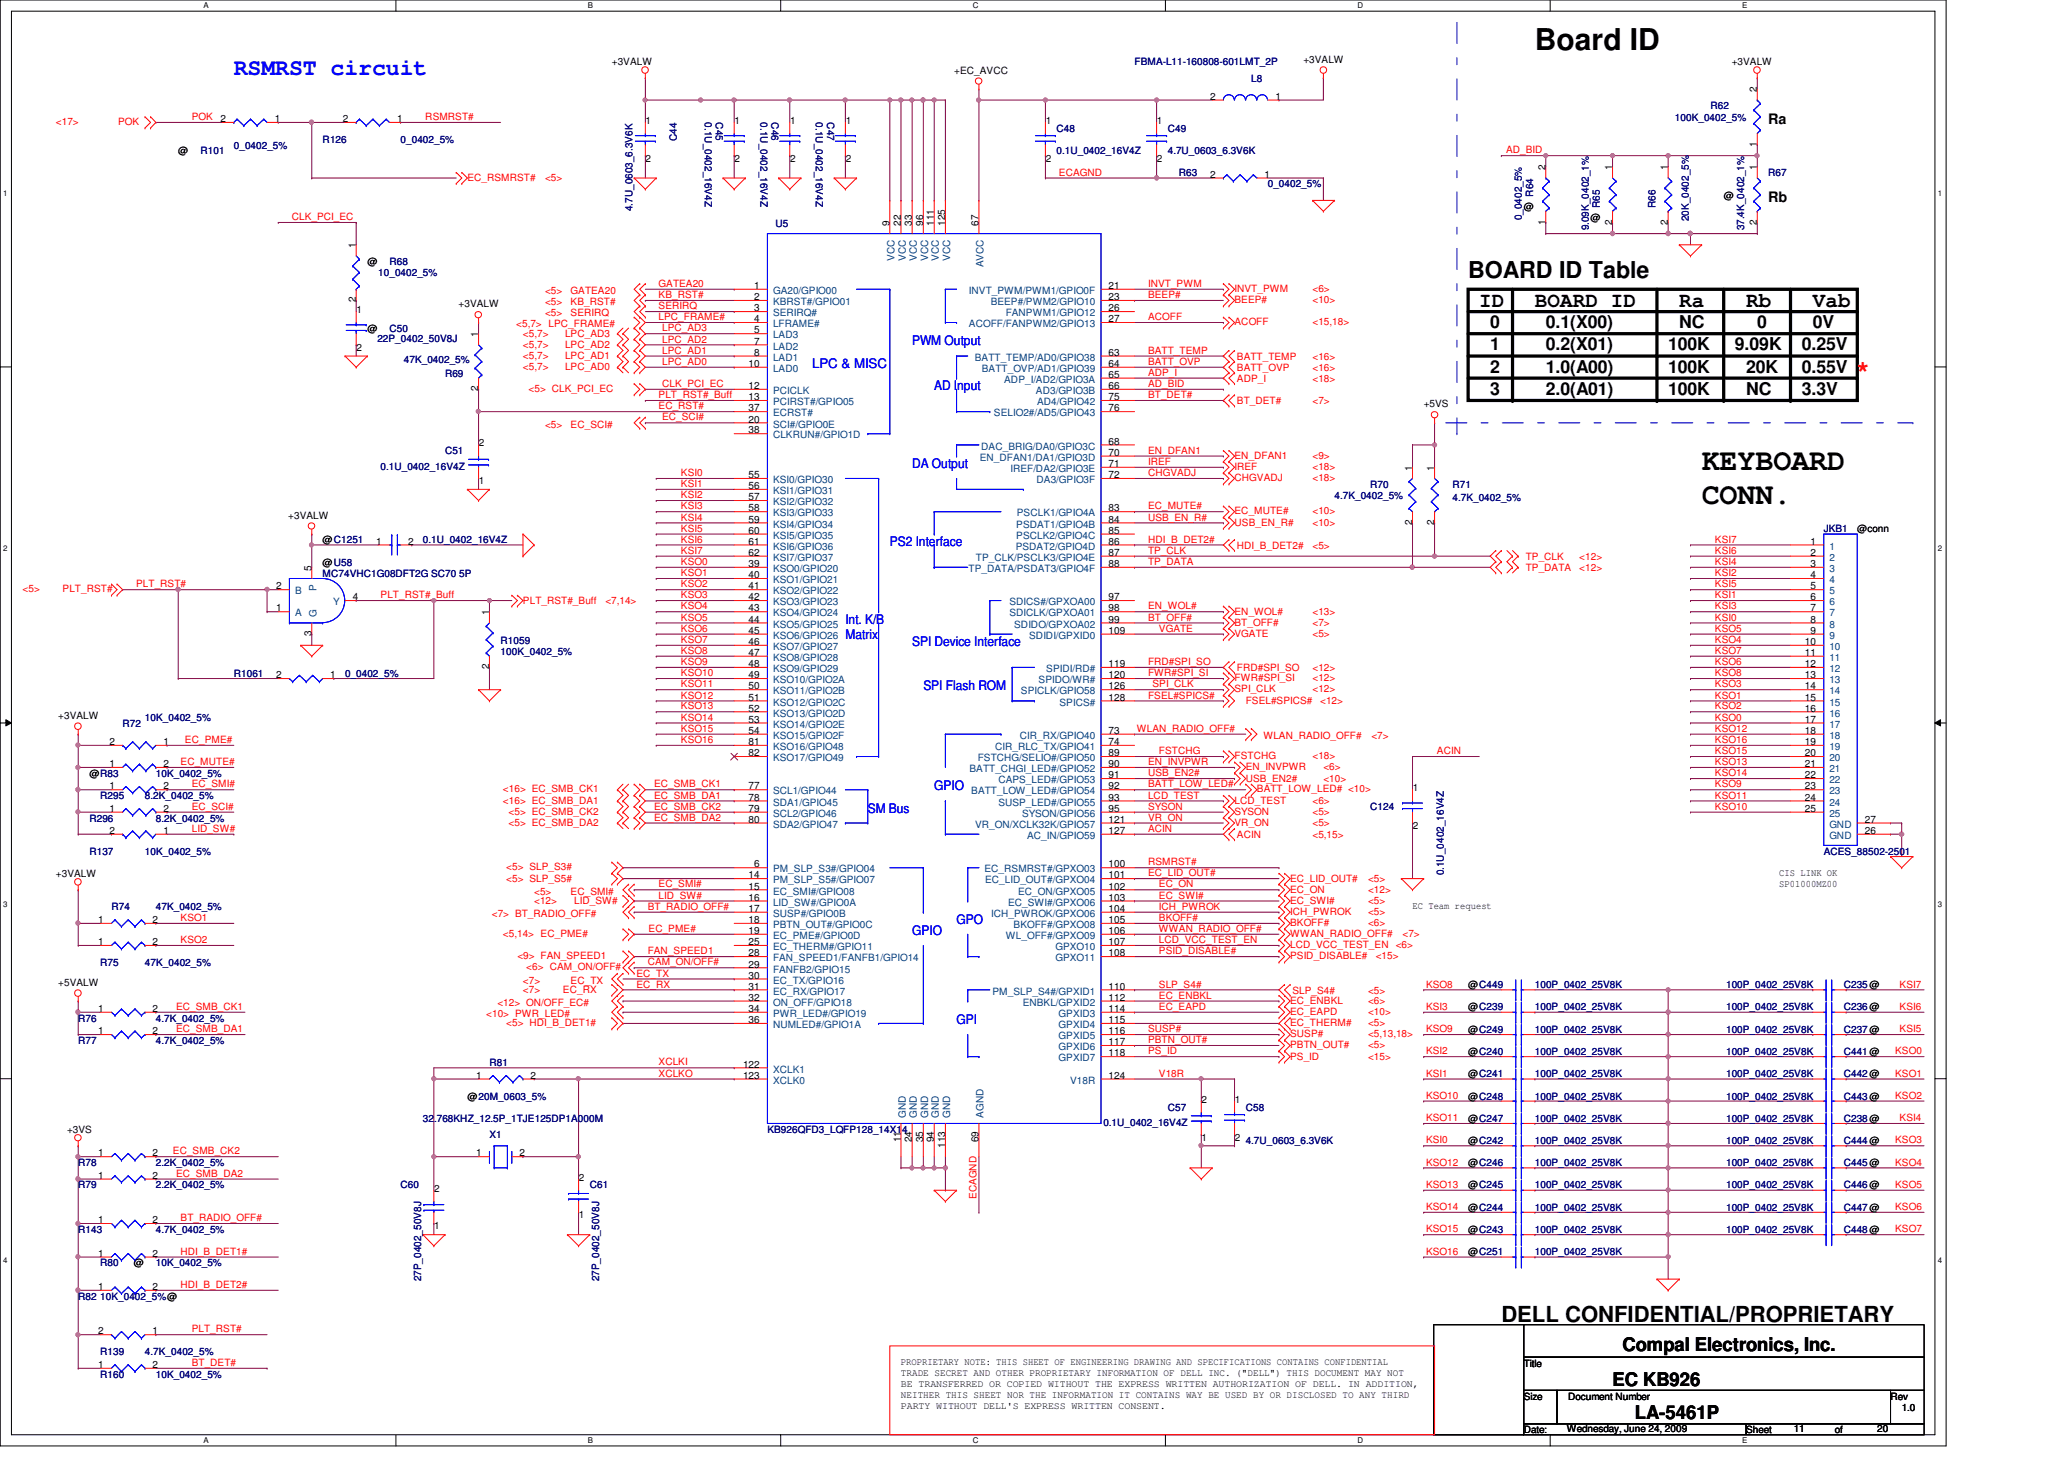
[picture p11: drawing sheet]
<svg xmlns="http://www.w3.org/2000/svg" width="297mm" height="210mm" viewBox="0 0 297 210" stroke-linecap="round" stroke-linejoin="round" font-family="sans-serif">
<defs><g id="words">
<g font-size="4.3">
<text x="220.9" y="7.2">Board ID</text>
<text x="244.9" y="67.6">KEYBOARD</text>
<text x="244.9" y="72.5">CONN.</text>
</g>
<text font-size="4.3" fill="#f00" x="267.3" y="55.2">*</text>
<text font-size="3.3" fill="#00f" x="33.7" y="10.8">RSMRST circuit</text>
<text font-size="3.3" x="211.3" y="40">BOARD ID Table</text>
<text font-size="3.2" x="216.1" y="190.2">DELL CONFIDENTIAL/PROPRIETARY</text>
<g font-size="3">
<text x="212.9" y="44.1">ID</text>
<text x="220.9" y="44.1">BOARD ID</text>
<text x="241.7" y="44.1">Ra</text>
<text x="251.3" y="44.1">Rb</text>
<text x="260.9" y="44.1">Vab</text>
</g>
<g font-size="2.7">
<text x="233.5" y="194.4">Compal Electronics, Inc.</text>
<text x="232.1" y="199.4">EC KB926</text>
<text x="235.3" y="204.2">LA-5461P</text>
</g>
<g font-size="2.5">
<text x="214.5" y="47.2">0</text>
<text x="222.5" y="47.2">0.1(X00)</text>
<text x="241.7" y="47.2">NC</text>
<text x="252.9" y="47.2">0</text>
<text x="260.9" y="47.2">0V</text>
<text x="214.5" y="50.4">1</text>
<text x="214.5" y="53.6">2</text>
<text x="222.5" y="50.4">0.2(X01)</text>
<text x="222.5" y="53.6">1.0(A00)</text>
<text x="240.1" y="50.4">100K</text>
<text x="240.1" y="53.6">100K</text>
<text x="249.7" y="50.4">9.09K</text>
<text x="251.3" y="53.6">20K</text>
<text x="259.3" y="50.4">0.25V</text>
<text x="259.3" y="53.6">0.55V</text>
<text x="214.5" y="56.8">3</text>
<text x="222.5" y="56.8">2.0(A01)</text>
<text x="240.1" y="56.8">100K</text>
<text x="251.3" y="56.8">NC</text>
<text x="259.3" y="56.8">3.3V</text>
</g>
<g font-size="2.1">
<text x="254.5" y="17.9">Ra</text>
<text x="254.5" y="29.1">Rb</text>
</g>
<g font-size="1.9" fill="#00f">
<text x="116.9" y="52.9">LPC &amp; MISC</text>
<text x="131.3" y="49.7">PWM Output</text>
<text x="134.4" y="56.1">AD Input</text>
<text x="131.3" y="67.3">DA Output</text>
<text x="128.1" y="78.5">PS2 Interface</text>
<text x="121.7" y="89.7">Int. K/B</text>
<text x="121.7" y="91.9">Matrix</text>
<text x="131.3" y="92.9">SPI Device Interface</text>
<text x="132.9" y="99.3">SPI Flash ROM</text>
<text x="134.4" y="113.7">GPIO</text>
<text x="124.9" y="116.9">SM Bus</text>
<text x="131.3" y="134.5">GPIO</text>
<text x="137.7" y="132.9">GPO</text>
<text x="137.7" y="147.3">GPI</text>
</g>
<g font-size="1.4">
<text x="88" y="9.4">+3VALW</text>
<text x="137.3" y="10.6">+EC_AVCC</text>
<text x="187.6" y="9.1">+3VALW</text>
<text x="249.2" y="9.4">+3VALW</text>
<text x="31.7" y="17.6">2</text>
<text x="39.5" y="17.6">1</text>
<text x="49.4" y="17.6">2</text>
<text x="57.1" y="17.6">1</text>
<text x="92.9" y="17.8">1</text>
<text x="105.7" y="17.8">1</text>
<text x="113.7" y="17.8">1</text>
<text x="121.7" y="17.8">1</text>
<text x="150.5" y="17.8">1</text>
<text x="166.5" y="17.8">1</text>
<text x="174.2" y="14.4">2</text>
<text x="183.6" y="14.4">1</text>
<text x="252.9" y="13.3" transform="rotate(-90 252.9 13.3)">2</text>
<text x="25.7" y="22.2">@</text>
<text x="92.9" y="23.3">2</text>
<text x="105.7" y="23.3">2</text>
<text x="113.7" y="23.3">2</text>
<text x="121.7" y="23.3">2</text>
<text x="150.5" y="23.3">2</text>
<text x="166.5" y="23.3">2</text>
<text x="252.9" y="21.1" transform="rotate(-90 252.9 21.1)">1</text>
<text x="174.2" y="25.6">2</text>
<text x="182" y="25.6">1</text>
<text x="222.4" y="24.5" transform="rotate(-90 222.4 24.5)">2</text>
<text x="232" y="24.5" transform="rotate(-90 232 24.5)">1</text>
<text x="240" y="24.5" transform="rotate(-90 240 24.5)">1</text>
<text x="248.1" y="28.6">@</text>
<text x="252.9" y="24.5" transform="rotate(-90 252.9 24.5)">1</text>
<text x="51.2" y="35.7" transform="rotate(-90 51.2 35.7)">1</text>
<text x="128" y="32.5" transform="rotate(-90 128 32.5)">9</text>
<text x="129.6" y="32.5" transform="rotate(-90 129.6 32.5)">22</text>
<text x="131.2" y="32.5" transform="rotate(-90 131.2 32.5)">33</text>
<text x="132.8" y="32.5" transform="rotate(-90 132.8 32.5)">96</text>
<text x="134.4" y="32.5" transform="rotate(-90 134.4 32.5)">111</text>
<text x="136" y="32.5" transform="rotate(-90 136 32.5)">125</text>
<text x="140.8" y="32.5" transform="rotate(-90 140.8 32.5)">67</text>
<text x="219.3" y="30.2">@</text>
<text x="222.4" y="32.3" transform="rotate(-90 222.4 32.3)">1</text>
<text x="228.9" y="31.7">@</text>
<text x="232" y="32.3" transform="rotate(-90 232 32.3)">2</text>
<text x="240" y="32.3" transform="rotate(-90 240 32.3)">2</text>
<text x="252.9" y="32.3" transform="rotate(-90 252.9 32.3)">2</text>
<text x="52.9" y="38.2">@</text>
<text x="108.5" y="41.6">1</text>
<text x="159.6" y="41.6">21</text>
<text x="51.2" y="43.5" transform="rotate(-90 51.2 43.5)">2</text>
<text x="51.3" y="45">1</text>
<text x="52.9" y="47.8">@</text>
<text x="66" y="44.2">+3VALW</text>
<text x="108.5" y="43.2">2</text>
<text x="108.5" y="44.8">3</text>
<text x="108.5" y="46.4">4</text>
<text x="108.5" y="48">5</text>
<text x="159.6" y="43.2">23</text>
<text x="159.6" y="44.8">26</text>
<text x="159.6" y="46.4">27</text>
<text x="51.3" y="50.5">2</text>
<text x="68.8" y="48.5" transform="rotate(-90 68.8 48.5)">1</text>
<text x="107.7" y="52.8">10</text>
<text x="108.5" y="49.6">7</text>
<text x="108.5" y="51.2">8</text>
<text x="159.6" y="51.2">63</text>
<text x="159.6" y="52.8">64</text>
<text x="68.8" y="56.3" transform="rotate(-90 68.8 56.3)">2</text>
<text x="107.7" y="56">12</text>
<text x="107.7" y="57.6">13</text>
<text x="107.7" y="59.2">37</text>
<text x="159.6" y="54.4">65</text>
<text x="159.6" y="56">66</text>
<text x="159.6" y="57.6">75</text>
<text x="159.6" y="59.2">76</text>
<text x="204.9" y="58.5">+5VS</text>
<text x="68.9" y="64.2">2</text>
<text x="107.7" y="60.8">20</text>
<text x="107.7" y="62.4">38</text>
<text x="159.6" y="64">68</text>
<text x="159.6" y="65.6">70</text>
<text x="68.9" y="69.7">1</text>
<text x="107.7" y="68.8">55</text>
<text x="107.7" y="70.4">56</text>
<text x="107.7" y="72">57</text>
<text x="159.6" y="67.2">71</text>
<text x="159.6" y="68.8">72</text>
<text x="203.2" y="67.7" transform="rotate(-90 203.2 67.7)">1</text>
<text x="206.4" y="67.7" transform="rotate(-90 206.4 67.7)">1</text>
<text x="41.5" y="74.6">+3VALW</text>
<text x="107.7" y="73.6">58</text>
<text x="107.7" y="75.2">59</text>
<text x="107.7" y="76.8">60</text>
<text x="159.6" y="73.6">83</text>
<text x="159.6" y="75.2">84</text>
<text x="159.6" y="76.8">85</text>
<text x="203.2" y="75.5" transform="rotate(-90 203.2 75.5)">2</text>
<text x="206.4" y="75.5" transform="rotate(-90 206.4 75.5)">2</text>
<text x="267.3" y="76.6">@conn</text>
<text x="44.8" y="82.1" transform="rotate(-90 44.8 82.1)">5</text>
<text x="46.4" y="78.2">@C1251</text>
<text x="46.4" y="81.4">@U58</text>
<text x="54.1" y="78.4">1</text>
<text x="58.8" y="78.4">2</text>
<text x="107.7" y="81.6">39</text>
<text x="107.7" y="83.2">40</text>
<text x="107.7" y="78.4">61</text>
<text x="107.7" y="80">62</text>
<text x="159.6" y="78.4">86</text>
<text x="159.6" y="80">87</text>
<text x="159.6" y="81.6">88</text>
<text x="260.6" y="78.4">1</text>
<text x="260.6" y="80">2</text>
<text x="260.6" y="81.6">3</text>
<text x="260.6" y="83.2">4</text>
<text x="39.7" y="84.8">2</text>
<text x="39.7" y="88">1</text>
<text x="50.8" y="86.4">4</text>
<text x="70.4" y="88.5" transform="rotate(-90 70.4 88.5)">1</text>
<text x="107.7" y="84.8">41</text>
<text x="107.7" y="86.4">42</text>
<text x="107.7" y="88">43</text>
<text x="107.7" y="89.6">44</text>
<text x="159.6" y="86.4">97</text>
<text x="159.6" y="88">98</text>
<text x="159.6" y="89.6">99</text>
<text x="260.6" y="84.8">5</text>
<text x="260.6" y="86.4">6</text>
<text x="260.6" y="88">7</text>
<text x="260.6" y="89.6">8</text>
<text x="44.8" y="91.5" transform="rotate(-90 44.8 91.5)">3</text>
<text x="107.7" y="91.2">45</text>
<text x="107.7" y="92.8">46</text>
<text x="107.7" y="94.4">47</text>
<text x="107.7" y="96">48</text>
<text x="159.6" y="91.2">109</text>
<text x="159.6" y="96">119</text>
<text x="259.8" y="92.8">10</text>
<text x="259.8" y="94.4">11</text>
<text x="259.8" y="96">12</text>
<text x="260.6" y="91.2">9</text>
<text x="39.7" y="97.6">2</text>
<text x="47.5" y="97.6">1</text>
<text x="70.4" y="96.3" transform="rotate(-90 70.4 96.3)">2</text>
<text x="107.7" y="97.6">49</text>
<text x="107.7" y="99.2">50</text>
<text x="107.7" y="100.8">51</text>
<text x="159.6" y="97.6">120</text>
<text x="159.6" y="99.2">126</text>
<text x="159.6" y="100.8">128</text>
<text x="259.8" y="97.6">13</text>
<text x="259.8" y="99.2">14</text>
<text x="259.8" y="100.8">15</text>
<text x="8.4" y="103.5">+3VALW</text>
<text x="15.7" y="107.2">2</text>
<text x="23.5" y="107.2">1</text>
<text x="107.7" y="102.4">52</text>
<text x="107.7" y="104">53</text>
<text x="107.7" y="105.6">54</text>
<text x="107.7" y="107.2">81</text>
<text x="159.6" y="105.6">73</text>
<text x="159.6" y="107.2">74</text>
<text x="259.8" y="102.4">16</text>
<text x="259.8" y="104">17</text>
<text x="259.8" y="105.6">18</text>
<text x="259.8" y="107.2">19</text>
<text x="12.9" y="111.8">@R83</text>
<text x="15.7" y="113.6">1</text>
<text x="15.7" y="110.4">1</text>
<text x="23.5" y="113.6">2</text>
<text x="23.5" y="110.4">2</text>
<text x="107.7" y="113.6">77</text>
<text x="107.7" y="108.8">82</text>
<text x="159.6" y="108.8">89</text>
<text x="159.6" y="110.4">90</text>
<text x="159.6" y="112">91</text>
<text x="159.6" y="113.6">92</text>
<text x="203.3" y="113.8">1</text>
<text x="259.8" y="108.8">20</text>
<text x="259.8" y="110.4">21</text>
<text x="259.8" y="112">22</text>
<text x="259.8" y="113.6">23</text>
<text x="15.7" y="116.8">1</text>
<text x="15.7" y="120">2</text>
<text x="23.5" y="116.8">2</text>
<text x="23.5" y="120">1</text>
<text x="107.7" y="115.2">78</text>
<text x="107.7" y="116.8">79</text>
<text x="107.7" y="118.4">80</text>
<text x="159.6" y="115.2">93</text>
<text x="159.6" y="116.8">95</text>
<text x="159.6" y="118.4">121</text>
<text x="159.6" y="120">127</text>
<text x="203.3" y="119.3">2</text>
<text x="259.8" y="115.2">24</text>
<text x="259.8" y="116.8">25</text>
<text x="268.4" y="120">26</text>
<text x="268.4" y="118.4">27</text>
<text x="108.5" y="124.8">6</text>
<text x="159.6" y="124.8">100</text>
<text x="8" y="126.2">+3VALW</text>
<text x="107.7" y="126.4">14</text>
<text x="107.7" y="128">15</text>
<text x="107.7" y="129.6">16</text>
<text x="107.7" y="131.2">17</text>
<text x="159.6" y="126.4">101</text>
<text x="159.6" y="128">102</text>
<text x="159.6" y="129.6">103</text>
<text x="159.6" y="131.2">104</text>
<text x="203.3" y="130.8">EC Team request</text>
<text x="256.1" y="126">CIS LINK OK</text>
<text x="256.1" y="127.6">SP01000MZ00</text>
<text x="14.1" y="132.8">1</text>
<text x="14.1" y="136">1</text>
<text x="22" y="132.8">2</text>
<text x="22" y="136">2</text>
<text x="107.7" y="132.8">18</text>
<text x="107.7" y="134.4">19</text>
<text x="107.7" y="136">25</text>
<text x="107.7" y="137.6">28</text>
<text x="159.6" y="132.8">105</text>
<text x="159.6" y="134.4">106</text>
<text x="159.6" y="136">107</text>
<text x="159.6" y="137.6">108</text>
<text x="8.4" y="141.9">+5VALW</text>
<text x="107.7" y="139.2">29</text>
<text x="107.7" y="140.8">30</text>
<text x="107.7" y="142.4">31</text>
<text x="107.7" y="144">32</text>
<text x="159.6" y="142.4">110</text>
<text x="159.6" y="144">112</text>
<text x="211.3" y="142.2">@C449</text>
<text x="14.1" y="148.8">1</text>
<text x="14.1" y="145.6">1</text>
<text x="22" y="148.8">2</text>
<text x="22" y="145.6">2</text>
<text x="107.7" y="145.6">34</text>
<text x="107.7" y="147.2">36</text>
<text x="159.6" y="145.6">114</text>
<text x="159.6" y="147.2">115</text>
<text x="159.6" y="148.8">116</text>
<text x="211.3" y="145.4">@C239</text>
<text x="211.3" y="148.6">@C249</text>
<text x="68.5" y="155.2">1</text>
<text x="76.4" y="155.2">2</text>
<text x="106.9" y="153.6">122</text>
<text x="106.9" y="155.2">123</text>
<text x="159.6" y="150.4">117</text>
<text x="159.6" y="152">118</text>
<text x="159.6" y="155.2">124</text>
<text x="211.3" y="155">@C241</text>
<text x="211.3" y="151.8">@C240</text>
<text x="67.3" y="158.2">@20M_0603_5%</text>
<text x="172.9" y="158.6">2</text>
<text x="177.7" y="158.6">1</text>
<text x="211.3" y="161.4">@C247</text>
<text x="211.3" y="158.2">@C248</text>
<text x="9.6" y="163">+3VS</text>
<text x="14.1" y="166.4">1</text>
<text x="22" y="166.4">2</text>
<text x="68.5" y="166.4">1</text>
<text x="74.8" y="166.4">2</text>
<text x="129.6" y="164.3" transform="rotate(-90 129.6 164.3)">11</text>
<text x="131.2" y="164.3" transform="rotate(-90 131.2 164.3)">24</text>
<text x="132.8" y="164.3" transform="rotate(-90 132.8 164.3)">35</text>
<text x="134.4" y="164.3" transform="rotate(-90 134.4 164.3)">94</text>
<text x="136" y="165.1" transform="rotate(-90 136 165.1)">113</text>
<text x="140.8" y="164.3" transform="rotate(-90 140.8 164.3)">69</text>
<text x="172.9" y="164.1">1</text>
<text x="177.7" y="164.1">2</text>
<text x="211.3" y="167.8">@C246</text>
<text x="211.3" y="164.6">@C242</text>
<text x="14.1" y="169.6">1</text>
<text x="22" y="169.6">2</text>
<text x="62.5" y="171.4">2</text>
<text x="83.3" y="169.8">2</text>
<text x="211.3" y="171">@C245</text>
<text x="14.1" y="176">1</text>
<text x="22" y="176">2</text>
<text x="62.5" y="176.9">1</text>
<text x="83.3" y="175.3">1</text>
<text x="211.3" y="177.4">@C243</text>
<text x="211.3" y="174.2">@C244</text>
<text x="14.1" y="185.6">1</text>
<text x="14.1" y="180.8">1</text>
<text x="19.3" y="182.2">@</text>
<text x="22" y="185.6">2</text>
<text x="22" y="180.8">2</text>
<text x="211.3" y="180.6">@C251</text>
<text x="14.1" y="192">2</text>
<text x="22" y="192">1</text>
<text x="14.1" y="196.8">1</text>
<text x="22" y="196.8">2</text>
<text x="129.7" y="196.4">PROPRIETARY NOTE: THIS SHEET OF ENGINEERING DRAWING AND SPECIFICATIONS CONTAINS CONFIDENTIAL</text>
<text x="129.7" y="198">TRADE SECRET AND OTHER PROPRIETARY INFORMATION OF DELL INC. (&quot;DELL&quot;) THIS DOCUMENT MAY NOT</text>
<text x="219.3" y="196.6">Title</text>
<text x="129.7" y="199.6">BE TRANSFERRED OR COPIED WITHOUT THE EXPRESS WRITTEN AUTHORIZATION OF DELL. IN ADDITION,</text>
<text x="129.7" y="201.1">NEITHER THIS SHEET NOR THE INFORMATION IT CONTAINS WAY BE USED BY OR DISCLOSED TO ANY THIRD</text>
<text x="129.7" y="202.7">PARTY WITHOUT DELL'S EXPRESS WRITTEN CONSENT.</text>
<text x="219.3" y="201.4">Size</text>
<text x="225.7" y="201.4">Document Number</text>
<text x="272.1" y="201.4">Rev</text>
<text x="273.7" y="203">1.0</text>
<text x="219.3" y="206.2">Date:</text>
<text x="225.5" y="206">Wednesday, June 24, 2009</text>
<text x="251.3" y="206.2">Sheet</text>
<text x="258.1" y="206">11</text>
<text x="264.1" y="206.2">of</text>
<text x="270.2" y="206">20</text>
</g>
<g font-size="1.4" fill="#000080">
<text x="163.3" y="9.4">FBMA-L11-160808-601LMT_2P</text>
<text x="180.1" y="11.8">L8</text>
<text x="101.4" y="17.6" transform="rotate(90 101.4 17.6)">0.1U_0402_16V4Z</text>
<text x="103" y="17.6" transform="rotate(90 103 17.6)">C45</text>
<text x="109.4" y="17.6" transform="rotate(90 109.4 17.6)">0.1U_0402_16V4Z</text>
<text x="111" y="17.6" transform="rotate(90 111 17.6)">C46</text>
<text x="117.4" y="17.6" transform="rotate(90 117.4 17.6)">0.1U_0402_16V4Z</text>
<text x="119" y="17.6" transform="rotate(90 119 17.6)">C47</text>
<text x="241" y="17.4">100K_0402_5%</text>
<text x="246.2" y="15.7">R62</text>
<text x="28.9" y="22.2">R101</text>
<text x="33.7" y="21.5">0_0402_5%</text>
<text x="46.4" y="20.6">R126</text>
<text x="57.7" y="20.6">0_0402_5%</text>
<text x="97.4" y="20.3" transform="rotate(-90 97.4 20.3)">C44</text>
<text x="152.1" y="19">C48</text>
<text x="152.1" y="22.2">0.1U_0402_16V4Z</text>
<text x="168.1" y="19">C49</text>
<text x="168.1" y="22.2">4.7U_0603_6.3V6K</text>
<text x="169.7" y="25.4">R63</text>
<text x="182.5" y="27">0_0402_5%</text>
<text x="220.6" y="28.3" transform="rotate(-90 220.6 28.3)">R64</text>
<text x="230.2" y="29.9" transform="rotate(-90 230.2 29.9)">R65</text>
<text x="238.2" y="29.9" transform="rotate(-90 238.2 29.9)">R66</text>
<text x="254.5" y="25.4">R67</text>
<text x="91" y="30.4" transform="rotate(-90 91 30.4)">4.7U_0603_6.3V6K</text>
<text x="111.6" y="32.7">U5</text>
<text x="219" y="31.7" transform="rotate(-90 219 31.7)">0_0402_5%</text>
<text x="228.6" y="33.1" transform="rotate(-90 228.6 33.1)">9.09K_0402_1%</text>
<text x="243" y="31.8" transform="rotate(-90 243 31.8)">20K_0402_5%</text>
<text x="251" y="33.1" transform="rotate(-90 251 33.1)">37.4K_0402_1%</text>
<text x="54.4" y="39.8">10_0402_5%</text>
<text x="56" y="38.2">R68</text>
<text x="56" y="47.8">C50</text>
<text x="54.3" y="49.2">22P_0402_50V8J</text>
<text x="58.1" y="52.2">47K_0402_5%</text>
<text x="64" y="54.2">R69</text>
<text x="64" y="65.4">C51</text>
<text x="54.8" y="67.6">0.1U_0402_16V4Z</text>
<text x="192.1" y="71.8">4.7K_0402_5%</text>
<text x="197.2" y="70.2">R70</text>
<text x="209" y="70.2">R71</text>
<text x="209" y="72.1">4.7K_0402_5%</text>
<text x="262.5" y="76.6">JKB1</text>
<text x="46.4" y="83">MC74VHC1G08DFT2G SC70 5P</text>
<text x="60.9" y="78.2">0.1U_0402_16V4Z</text>
<text x="72" y="92.6">R1059</text>
<text x="72" y="94.2">100K_0402_5%</text>
<text x="33.7" y="97.4">R1061</text>
<text x="49.7" y="97.4">0_0402_5%</text>
<text x="17.6" y="104.6">R72</text>
<text x="20.9" y="103.8">10K_0402_5%</text>
<text x="22.4" y="111.8">10K_0402_5%</text>
<text x="12.9" y="118.2">R296</text>
<text x="14.4" y="115">R295</text>
<text x="20.9" y="115">8.2K_0402_5%</text>
<text x="22.4" y="118.2">8.2K_0402_5%</text>
<text x="197.2" y="116.6">C124</text>
<text x="12.9" y="123">R137</text>
<text x="20.9" y="123">10K_0402_5%</text>
<text x="207.8" y="125.9" transform="rotate(-90 207.8 125.9)">0.1U_0402_16V4Z</text>
<text x="262.5" y="123">ACES_88502-2501</text>
<text x="16" y="131">R74</text>
<text x="22.4" y="131">47K_0402_5%</text>
<text x="14.4" y="139">R75</text>
<text x="20.9" y="139">47K_0402_5%</text>
<text x="220.9" y="142.2">100P_0402_25V8K</text>
<text x="248.4" y="142.2">100P_0402_25V8K</text>
<text x="265.3" y="142.2">C235@</text>
<text x="11.3" y="147">R76</text>
<text x="22.4" y="147">4.7K_0402_5%</text>
<text x="220.9" y="145.4">100P_0402_25V8K</text>
<text x="220.9" y="148.6">100P_0402_25V8K</text>
<text x="248.4" y="145.4">100P_0402_25V8K</text>
<text x="248.4" y="148.6">100P_0402_25V8K</text>
<text x="265.3" y="145.4">C236@</text>
<text x="265.3" y="148.6">C237@</text>
<text x="11.3" y="150.2">R77</text>
<text x="22.4" y="150.2">4.7K_0402_5%</text>
<text x="70.4" y="153.4">R81</text>
<text x="220.9" y="155">100P_0402_25V8K</text>
<text x="220.9" y="151.8">100P_0402_25V8K</text>
<text x="248.4" y="155">100P_0402_25V8K</text>
<text x="248.4" y="151.8">100P_0402_25V8K</text>
<text x="265.3" y="155">C442@</text>
<text x="265.3" y="151.8">C441@</text>
<text x="60.9" y="161.4">32.768KHZ_12.5P_1TJE125DP1A000M</text>
<text x="168.1" y="159.8">C57</text>
<text x="179.3" y="159.8">C58</text>
<text x="220.9" y="161.4">100P_0402_25V8K</text>
<text x="220.9" y="158.2">100P_0402_25V8K</text>
<text x="248.4" y="158.2">100P_0402_25V8K</text>
<text x="248.4" y="161.4">100P_0402_25V8K</text>
<text x="265.3" y="158.2">C443@</text>
<text x="265.3" y="161.4">C238@</text>
<text x="11.3" y="167.8">R78</text>
<text x="22.4" y="167.8">2.2K_0402_5%</text>
<text x="70.4" y="163.8">X1</text>
<text x="110.4" y="163">KB926QFD3_LQFP128_14X14</text>
<text x="158.8" y="162">0.1U_0402_16V4Z</text>
<text x="179.3" y="164.6">4.7U_0603_6.3V6K</text>
<text x="220.9" y="167.8">100P_0402_25V8K</text>
<text x="220.9" y="164.6">100P_0402_25V8K</text>
<text x="248.4" y="164.6">100P_0402_25V8K</text>
<text x="248.4" y="167.8">100P_0402_25V8K</text>
<text x="265.3" y="164.6">C444@</text>
<text x="265.3" y="167.8">C445@</text>
<text x="11.3" y="171">R79</text>
<text x="22.4" y="171">2.2K_0402_5%</text>
<text x="57.7" y="171">C60</text>
<text x="84.9" y="171">C61</text>
<text x="220.9" y="171">100P_0402_25V8K</text>
<text x="248.4" y="171">100P_0402_25V8K</text>
<text x="265.3" y="171">C446@</text>
<text x="11.3" y="177.4">R143</text>
<text x="22.4" y="177.4">4.7K_0402_5%</text>
<text x="220.9" y="177.4">100P_0402_25V8K</text>
<text x="220.9" y="174.2">100P_0402_25V8K</text>
<text x="248.4" y="174.2">100P_0402_25V8K</text>
<text x="248.4" y="177.4">100P_0402_25V8K</text>
<text x="265.3" y="174.2">C447@</text>
<text x="265.3" y="177.4">C448@</text>
<text x="14.4" y="182.2">R80</text>
<text x="22.4" y="182.2">10K_0402_5%</text>
<text x="60.6" y="184.4" transform="rotate(-90 60.6 184.4)">27P_0402_50V8J</text>
<text x="86.2" y="184.4" transform="rotate(-90 86.2 184.4)">27P_0402_50V8J</text>
<text x="220.9" y="180.6">100P_0402_25V8K</text>
<text x="11.3" y="187">R82 10K_0402_5%@</text>
<text x="14.4" y="195">R139</text>
<text x="20.9" y="195">4.7K_0402_5%</text>
<text x="14.4" y="198.2">R160</text>
<text x="22.4" y="198.2">10K_0402_5%</text>
</g>
<g font-size="1.4" fill="#f00">
<text x="8" y="18">&lt;17&gt;</text>
<text x="17" y="18">POK</text>
<text x="27.6" y="17.3">POK</text>
<text x="61.2" y="17.3">RSMRST#</text>
<text x="216.7" y="22.1">AD_BID</text>
<text x="67.3" y="26">EC_RSMRST#</text>
<text x="78.4" y="26">&lt;5&gt;</text>
<text x="152.4" y="25.3">ECAGND</text>
<text x="42" y="31.7">CLK_PCI_EC</text>
<text x="94.8" y="41.3">GATEA20</text>
<text x="165.2" y="41.3">INVT_PWM</text>
<text x="177.7" y="42">INVT_PWM</text>
<text x="188.9" y="42">&lt;6&gt;</text>
<text x="74.3" y="47">&lt;5,7&gt; LPC_FRAME#</text>
<text x="78.4" y="42.3">&lt;5&gt;</text>
<text x="78.4" y="43.9">&lt;5&gt;</text>
<text x="78.4" y="45.5">&lt;5&gt;</text>
<text x="82.1" y="42.3">GATEA20</text>
<text x="82.1" y="43.9">KB_RST#</text>
<text x="82.1" y="45.5">SERIRQ</text>
<text x="94.8" y="46.1">LPC_FRAME#</text>
<text x="94.8" y="44.5">SERIRQ</text>
<text x="94.8" y="42.9">KB_RST#</text>
<text x="95.3" y="47.7">LPC_AD3</text>
<text x="165.2" y="46.1">ACOFF</text>
<text x="165.2" y="42.9">BEEP#</text>
<text x="177.7" y="43.6">BEEP#</text>
<text x="177.7" y="46.8">ACOFF</text>
<text x="188.9" y="43.6">&lt;10&gt;</text>
<text x="188.9" y="46.8">&lt;15,18&gt;</text>
<text x="75.3" y="48.4">&lt;5,7&gt;</text>
<text x="75.3" y="50">&lt;5,7&gt;</text>
<text x="75.3" y="51.6">&lt;5,7&gt;</text>
<text x="75.3" y="53.2">&lt;5,7&gt;</text>
<text x="81.3" y="48.4">LPC_AD3</text>
<text x="81.3" y="50">LPC_AD2</text>
<text x="81.3" y="51.6">LPC_AD1</text>
<text x="81.3" y="53.2">LPC_AD0</text>
<text x="95.3" y="49.3">LPC_AD2</text>
<text x="95.3" y="50.9">LPC_AD1</text>
<text x="95.3" y="52.5">LPC_AD0</text>
<text x="165.2" y="50.9">BATT_TEMP</text>
<text x="165.2" y="52.5">BATT_OVP</text>
<text x="178" y="51.8">BATT_TEMP</text>
<text x="178" y="53.4">BATT_OVP</text>
<text x="188.9" y="51.8">&lt;16&gt;</text>
<text x="188.9" y="53.4">&lt;16&gt;</text>
<text x="76.1" y="56.4">&lt;5&gt; CLK_PCI_EC</text>
<text x="94.8" y="58.9">EC_RST#</text>
<text x="94.8" y="57.3">PLT_RST#_Buff</text>
<text x="95.3" y="55.7">CLK_PCI_EC</text>
<text x="165.2" y="54.1">ADP_I</text>
<text x="165.2" y="55.7">AD_BID</text>
<text x="165.2" y="57.3">BT_DET#</text>
<text x="178" y="55">ADP_I</text>
<text x="178" y="58.2">BT_DET#</text>
<text x="188.9" y="58.2">&lt;7&gt;</text>
<text x="188.9" y="55">&lt;18&gt;</text>
<text x="78.4" y="61.5">&lt;5&gt;</text>
<text x="82.1" y="61.5">EC_SCI#</text>
<text x="95.3" y="60.5">EC_SCI#</text>
<text x="165.2" y="65.3">EN_DFAN1</text>
<text x="177.7" y="66">EN_DFAN1</text>
<text x="188.9" y="66">&lt;9&gt;</text>
<text x="98" y="68.5">KSI0</text>
<text x="98" y="70.1">KSI1</text>
<text x="98" y="71.7">KSI2</text>
<text x="165.2" y="66.9">IREF</text>
<text x="165.2" y="68.5">CHGVADJ</text>
<text x="177.7" y="69.2">CHGVADJ</text>
<text x="177.7" y="67.6">IREF</text>
<text x="188.9" y="69.2">&lt;18&gt;</text>
<text x="188.9" y="67.6">&lt;18&gt;</text>
<text x="98" y="73.3">KSI3</text>
<text x="98" y="76.5">KSI5</text>
<text x="98" y="74.9">KSI4</text>
<text x="165.2" y="74.9">USB_EN_R#</text>
<text x="165.2" y="73.3">EC_MUTE#</text>
<text x="177.7" y="74">EC_MUTE#</text>
<text x="177.7" y="75.6">USB_EN_R#</text>
<text x="188.9" y="74">&lt;10&gt;</text>
<text x="188.9" y="75.6">&lt;10&gt;</text>
<text x="98" y="78.1">KSI6</text>
<text x="98" y="79.7">KSI7</text>
<text x="98" y="81.3">KSO0</text>
<text x="98" y="82.9">KSO1</text>
<text x="165.2" y="78.1">HDI_B_DET2#</text>
<text x="165.2" y="79.7">TP_CLK</text>
<text x="165.2" y="81.3">TP_DATA</text>
<text x="178" y="79">HDI_B_DET2#</text>
<text x="188.9" y="79">&lt;5&gt;</text>
<text x="219.6" y="82.2">TP_DATA</text>
<text x="219.6" y="80.6">TP_CLK</text>
<text x="227.3" y="80.6">&lt;12&gt;</text>
<text x="227.3" y="82.2">&lt;12&gt;</text>
<text x="246.8" y="78.1">KSI7</text>
<text x="246.8" y="81.3">KSI4</text>
<text x="246.8" y="82.9">KSI2</text>
<text x="246.8" y="79.7">KSI6</text>
<text x="3.3" y="85.2">&lt;5&gt;</text>
<text x="9" y="85.2">PLT_RST#</text>
<text x="19.6" y="84.5">PLT_RST#</text>
<text x="54.8" y="86.1">PLT_RST#_Buff</text>
<text x="75.3" y="86.8">PLT_RST#_Buff</text>
<text x="87.1" y="86.8">&lt;7,14&gt;</text>
<text x="98" y="87.7">KSO4</text>
<text x="98" y="86.1">KSO3</text>
<text x="98" y="84.5">KSO2</text>
<text x="98" y="89.3">KSO5</text>
<text x="165.2" y="89.3">BT_OFF#</text>
<text x="165.2" y="87.7">EN_WOL#</text>
<text x="177.7" y="88.4">EN_WOL#</text>
<text x="188.9" y="88.4">&lt;13&gt;</text>
<text x="246.8" y="87.7">KSI3</text>
<text x="246.8" y="89.3">KSI0</text>
<text x="246.8" y="86.1">KSI1</text>
<text x="246.8" y="84.5">KSI5</text>
<text x="98" y="90.9">KSO6</text>
<text x="98" y="94.1">KSO8</text>
<text x="98" y="95.7">KSO9</text>
<text x="98" y="92.5">KSO7</text>
<text x="165.2" y="95.7">FRD#SPI_SO</text>
<text x="166.8" y="90.9">VGATE</text>
<text x="177.7" y="90">BT_OFF#</text>
<text x="177.7" y="91.6">VGATE</text>
<text x="188.9" y="90">&lt;7&gt;</text>
<text x="188.9" y="91.6">&lt;5&gt;</text>
<text x="246.8" y="95.7">KSO6</text>
<text x="246.8" y="90.9">KSO5</text>
<text x="246.8" y="92.5">KSO4</text>
<text x="246.8" y="94.1">KSO7</text>
<text x="98" y="100.5">KSO12</text>
<text x="98" y="98.9">KSO11</text>
<text x="98" y="97.3">KSO10</text>
<text x="165.2" y="100.5">FSEL#SPICS#</text>
<text x="165.2" y="97.3">FWR#SPI_SI</text>
<text x="165.9" y="98.9">SPI_CLK</text>
<text x="177.7" y="98">FWR#SPI_SI</text>
<text x="177.7" y="99.6">SPI_CLK</text>
<text x="178" y="96.6">FRD#SPI_SO</text>
<text x="179.3" y="101.2">FSEL#SPICS#</text>
<text x="188.9" y="96.6">&lt;12&gt;</text>
<text x="188.9" y="98">&lt;12&gt;</text>
<text x="188.9" y="99.6">&lt;12&gt;</text>
<text x="190" y="101.2">&lt;12&gt;</text>
<text x="246.8" y="98.9">KSO3</text>
<text x="246.8" y="97.3">KSO8</text>
<text x="246.8" y="100.5">KSO1</text>
<text x="26.6" y="106.9">EC_PME#</text>
<text x="98" y="106.9">KSO16</text>
<text x="98" y="105.3">KSO15</text>
<text x="98" y="102.1">KSO13</text>
<text x="98" y="103.7">KSO14</text>
<text x="163.6" y="105.3">WLAN_RADIO_OFF#</text>
<text x="181.8" y="106.3">WLAN_RADIO_OFF#</text>
<text x="197.4" y="106.3">&lt;7&gt;</text>
<text x="246.8" y="106.9">KSO16</text>
<text x="246.8" y="103.7">KSO0</text>
<text x="246.8" y="102.1">KSO2</text>
<text x="246.8" y="105.3">KSO12</text>
<text x="26" y="110.1">EC_MUTE#</text>
<text x="27.6" y="113.3">EC_SMI#</text>
<text x="94.1" y="113.3">EC_SMB_CK1</text>
<text x="165.2" y="113.3">BATT_LOW_LED#</text>
<text x="165.2" y="111.7">USB_EN2#</text>
<text x="165.2" y="110.1">EN_INVPWR</text>
<text x="166.8" y="108.5">FSTCHG</text>
<text x="177.7" y="109.2">FSTCHG</text>
<text x="179.3" y="112.4">USB_EN2#</text>
<text x="179.3" y="110.8">EN_INVPWR</text>
<text x="188.9" y="109.2">&lt;18&gt;</text>
<text x="190.5" y="112.4">&lt;10&gt;</text>
<text x="190.5" y="110.8">&lt;6&gt;</text>
<text x="206.8" y="108.5">ACIN</text>
<text x="246.8" y="113.3">KSO9</text>
<text x="246.8" y="110.1">KSO13</text>
<text x="246.8" y="111.7">KSO14</text>
<text x="246.8" y="108.5">KSO15</text>
<text x="27.6" y="116.5">EC_SCI#</text>
<text x="27.6" y="119.7">LID_SW#</text>
<text x="72.4" y="114">&lt;16&gt; EC_SMB_CK1</text>
<text x="72.4" y="115.6">&lt;16&gt; EC_SMB_DA1</text>
<text x="73.2" y="117.2">&lt;5&gt; EC_SMB_CK2</text>
<text x="73.2" y="118.8">&lt;5&gt; EC_SMB_DA2</text>
<text x="94.1" y="118.1">EC_SMB_DA2</text>
<text x="94.1" y="114.9">EC_SMB_DA1</text>
<text x="94.1" y="116.5">EC_SMB_CK2</text>
<text x="165.2" y="118.1">VR_ON</text>
<text x="165.2" y="116.5">SYSON</text>
<text x="165.2" y="119.7">ACIN</text>
<text x="165.2" y="114.9">LCD_TEST</text>
<text x="177.7" y="117.2">SYSON</text>
<text x="177.7" y="118.8">VR_ON</text>
<text x="177.7" y="115.6">LCD_TEST</text>
<text x="180.9" y="114">BATT_LOW_LED# &lt;10&gt;</text>
<text x="188.9" y="118.8">&lt;5&gt;</text>
<text x="188.9" y="115.6">&lt;6&gt;</text>
<text x="188.9" y="117.2">&lt;5&gt;</text>
<text x="246.8" y="114.9">KSO11</text>
<text x="246.8" y="116.5">KSO10</text>
<text x="72.9" y="125.2">&lt;5&gt; SLP_S3#</text>
<text x="165.2" y="124.5">RSMRST#</text>
<text x="178" y="120.6">ACIN</text>
<text x="188.9" y="120.6">&lt;5,15&gt;</text>
<text x="70.8" y="132">&lt;7&gt; BT_RADIO_OFF#</text>
<text x="72.9" y="126.8">&lt;5&gt; SLP_S5#</text>
<text x="76.9" y="128.7">&lt;5&gt;</text>
<text x="76.9" y="130">&lt;12&gt;</text>
<text x="82.1" y="128.7">EC_SMI#</text>
<text x="82.6" y="130">LID_SW#</text>
<text x="93.2" y="130.9">BT_RADIO_OFF#</text>
<text x="94.8" y="127.7">EC_SMI#</text>
<text x="94.8" y="129.3">LID_SW#</text>
<text x="165.2" y="126.1">EC_LID_OUT#</text>
<text x="166.8" y="130.9">ICH_PWROK</text>
<text x="166.8" y="127.7">EC_ON</text>
<text x="166.8" y="129.3">EC_SWI#</text>
<text x="185.7" y="126.8">EC_LID_OUT#</text>
<text x="185.7" y="128.4">EC_ON</text>
<text x="185.7" y="130">EC_SWI#</text>
<text x="185.7" y="131.6">ICH_PWROK</text>
<text x="196.9" y="126.8">&lt;5&gt;</text>
<text x="196.9" y="128.4">&lt;12&gt;</text>
<text x="196.9" y="131.6">&lt;5&gt;</text>
<text x="196.9" y="130">&lt;5&gt;</text>
<text x="26" y="135.7">KSO2</text>
<text x="26" y="132.5">KSO1</text>
<text x="72.4" y="134.8">&lt;5,14&gt; EC_PME#</text>
<text x="93.2" y="137.3">FAN_SPEED1</text>
<text x="93.3" y="134.1">EC_PME#</text>
<text x="166.8" y="135.7">LCD_VCC_TEST_EN</text>
<text x="166.8" y="134.1">WWAN_RADIO_OFF#</text>
<text x="166.8" y="132.5">BKOFF#</text>
<text x="166.8" y="137.3">PSID_DISABLE#</text>
<text x="185.7" y="133.2">BKOFF#</text>
<text x="185.7" y="134.8">WWAN_RADIO_OFF#</text>
<text x="185.7" y="136.4">LCD_VCC_TEST_EN</text>
<text x="196.9" y="133.2">&lt;6&gt;</text>
<text x="200.9" y="136.4">&lt;6&gt;</text>
<text x="201.8" y="134.8">&lt;7&gt;</text>
<text x="74.5" y="138">&lt;9&gt; FAN_SPEED1</text>
<text x="75.3" y="142.8">&lt;7&gt;</text>
<text x="75.3" y="141.5">&lt;7&gt;</text>
<text x="75.7" y="139.6">&lt;6&gt; CAM_ON/OFF#</text>
<text x="81" y="142.8">EC_RX</text>
<text x="82.1" y="141.5">EC_TX</text>
<text x="91.6" y="140.5">EC_TX</text>
<text x="91.6" y="142.1">EC_RX</text>
<text x="93.2" y="138.9">CAM_ON/OFF#</text>
<text x="166.8" y="142.1">SLP_S4#</text>
<text x="166.8" y="143.7">EC_ENBKL</text>
<text x="185.7" y="138">PSID_DISABLE#</text>
<text x="186" y="143">SLP_S4#</text>
<text x="196.9" y="143">&lt;5&gt;</text>
<text x="198" y="138">&lt;15&gt;</text>
<text x="205.2" y="142.1">KSO8</text>
<text x="273.4" y="142.1">KSI7</text>
<text x="25.4" y="148.5">EC_SMB_DA1</text>
<text x="25.4" y="145.3">EC_SMB_CK1</text>
<text x="70" y="146.3">&lt;10&gt; PWR_LED#</text>
<text x="71.6" y="144.7">&lt;12&gt; ON/OFF_EC#</text>
<text x="72.9" y="147.6">&lt;5&gt; HDI_B_DET1#</text>
<text x="165.2" y="148.5">SUSP#</text>
<text x="166.8" y="145.3">EC_EAPD</text>
<text x="185.7" y="149.2">SUSP#</text>
<text x="185.7" y="144.4">EC_ENBKL</text>
<text x="185.7" y="146">EC_EAPD</text>
<text x="185.7" y="147.6">EC_THERM#</text>
<text x="196.9" y="149.2">&lt;5,13,18&gt;</text>
<text x="196.9" y="144.4">&lt;6&gt;</text>
<text x="196.9" y="146">&lt;10&gt;</text>
<text x="196.9" y="147.6">&lt;5&gt;</text>
<text x="205.2" y="148.5">KSO9</text>
<text x="205.2" y="145.3">KSI3</text>
<text x="273.4" y="145.3">KSI6</text>
<text x="273.4" y="148.5">KSI5</text>
<text x="94.8" y="154.9">XCLKO</text>
<text x="94.8" y="153.3">XCLKI</text>
<text x="165.2" y="150.1">PBTN_OUT#</text>
<text x="165.2" y="151.7">PS_ID</text>
<text x="166.8" y="154.9">V18R</text>
<text x="185.7" y="150.8">PBTN_OUT#</text>
<text x="185.7" y="152.4">PS_ID</text>
<text x="196.9" y="150.8">&lt;5&gt;</text>
<text x="196.9" y="152.4">&lt;15&gt;</text>
<text x="205.2" y="151.7">KSI2</text>
<text x="205.2" y="154.9">KSI1</text>
<text x="272.8" y="151.7">KSO0</text>
<text x="272.8" y="154.9">KSO1</text>
<text x="205.2" y="158.1">KSO10</text>
<text x="205.2" y="161.3">KSO11</text>
<text x="272.8" y="158.1">KSO2</text>
<text x="273.4" y="161.3">KSI4</text>
<text x="24.9" y="166.1">EC_SMB_CK2</text>
<text x="205.2" y="164.5">KSI0</text>
<text x="205.2" y="167.7">KSO12</text>
<text x="272.8" y="167.7">KSO4</text>
<text x="272.8" y="164.5">KSO3</text>
<text x="25.4" y="169.3">EC_SMB_DA2</text>
<text x="140.5" y="172.5" transform="rotate(-90 140.5 172.5)">ECAGND</text>
<text x="205.2" y="170.9">KSO13</text>
<text x="272.8" y="170.9">KSO5</text>
<text x="26" y="175.7">BT_RADIO_OFF#</text>
<text x="205.2" y="174.1">KSO14</text>
<text x="205.2" y="177.3">KSO15</text>
<text x="272.8" y="177.3">KSO7</text>
<text x="272.8" y="174.1">KSO6</text>
<text x="26" y="180.5">HDI_B_DET1#</text>
<text x="26" y="185.3">HDI_B_DET2#</text>
<text x="205.2" y="180.5">KSO16</text>
<text x="27.6" y="191.7">PLT_RST#</text>
<text x="27.6" y="196.5">BT_DET#</text>
</g>
<g font-size="1.4" fill="#004080">
<text x="128.7" y="37.5" transform="rotate(-90 128.7 37.5)">VCC</text>
<text x="130.3" y="37.5" transform="rotate(-90 130.3 37.5)">VCC</text>
<text x="131.9" y="37.5" transform="rotate(-90 131.9 37.5)">VCC</text>
<text x="133.6" y="37.5" transform="rotate(-90 133.6 37.5)">VCC</text>
<text x="135.1" y="37.5" transform="rotate(-90 135.1 37.5)">VCC</text>
<text x="136.7" y="37.5" transform="rotate(-90 136.7 37.5)">VCC</text>
<text x="141.6" y="38.5" transform="rotate(-90 141.6 38.5)">AVCC</text>
<text x="111.2" y="42.3">GA20/GPIO00</text>
<text x="111.2" y="43.9">KBRST#/GPIO01</text>
<text x="111.2" y="45.5">SERIRQ#</text>
<text x="111.2" y="47.1">LFRAME#</text>
<text x="139.4" y="42.3">INVT_PWM/PWM1/GPIO0F</text>
<text x="139.4" y="47.1">ACOFF/FANPWM2/GPIO13</text>
<text x="142.6" y="43.9">BEEP#/PWM2/GPIO10</text>
<text x="144.7" y="45.5">FANPWM1/GPIO12</text>
<text x="111.2" y="48.7">LAD3</text>
<text x="111.2" y="50.3">LAD2</text>
<text x="111.2" y="51.9">LAD1</text>
<text x="111.2" y="53.5">LAD0</text>
<text x="140.3" y="51.9">BATT_TEMP/AD0/GPIO38</text>
<text x="141.3" y="53.5">BATT_OVP/AD1/GPIO39</text>
<text x="111.2" y="56.7">PCICLK</text>
<text x="111.2" y="58.3">PCIRST#/GPIO05</text>
<text x="111.2" y="59.9">ECRST#</text>
<text x="143" y="59.9">SELIO2#/AD5/GPIO43</text>
<text x="144.5" y="55.1">ADP_I/AD2/GPIO3A</text>
<text x="149.1" y="56.7">AD3/GPIO3B</text>
<text x="149.3" y="58.3">AD4/GPIO42</text>
<text x="111.2" y="61.5">SCI#/GPIO0E</text>
<text x="111.2" y="63.1">CLKRUN#/GPIO1D</text>
<text x="141.2" y="64.7">DAC_BRIG/DA0/GPIO3C</text>
<text x="111.2" y="69.5">KSI0/GPIO30</text>
<text x="111.2" y="71.1">KSI1/GPIO31</text>
<text x="141" y="66.3">EN_DFAN1/DA1/GPIO3D</text>
<text x="145.4" y="67.9">IREF/DA2/GPIO3E</text>
<text x="149.2" y="69.5">DA3/GPIO3F</text>
<text x="111.2" y="72.7">KSI2/GPIO32</text>
<text x="111.2" y="74.3">KSI3/GPIO33</text>
<text x="111.2" y="75.9">KSI4/GPIO34</text>
<text x="111.2" y="77.5">KSI5/GPIO35</text>
<text x="146.3" y="75.9">PSDAT1/GPIO4B</text>
<text x="146.3" y="77.5">PSCLK2/GPIO4C</text>
<text x="146.3" y="74.3">PSCLK1/GPIO4A</text>
<text x="111.2" y="82.3">KSO0/GPIO20</text>
<text x="111.2" y="83.9">KSO1/GPIO21</text>
<text x="111.2" y="79.1">KSI6/GPIO36</text>
<text x="111.2" y="80.7">KSI7/GPIO37</text>
<text x="139.4" y="82.3">TP_DATA/PSDAT3/GPIO4F</text>
<text x="140.5" y="80.7">TP_CLK/PSCLK3/GPIO4E</text>
<text x="146.2" y="79.1">PSDAT2/GPIO4D</text>
<text x="263.3" y="79.1">1</text>
<text x="263.3" y="80.7">2</text>
<text x="263.3" y="82.3">3</text>
<text x="263.3" y="83.9">4</text>
<text x="42.5" y="85.5">B</text>
<text x="42.5" y="88.7">A</text>
<text x="45.5" y="88.8" transform="rotate(-90 45.5 88.8)">G</text>
<text x="45.5" y="85" transform="rotate(-90 45.5 85)">P</text>
<text x="48" y="87.1">Y</text>
<text x="111.2" y="85.5">KSO2/GPIO22</text>
<text x="111.2" y="87.1">KSO3/GPIO23</text>
<text x="111.2" y="88.7">KSO4/GPIO24</text>
<text x="145.3" y="87.1">SDICS#/GPXOA00</text>
<text x="145.3" y="88.7">SDICLK/GPXOA01</text>
<text x="263.3" y="85.5">5</text>
<text x="263.3" y="87.1">6</text>
<text x="263.3" y="88.7">7</text>
<text x="111.2" y="90.3">KSO5/GPIO25</text>
<text x="111.2" y="91.9">KSO6/GPIO26</text>
<text x="111.2" y="93.5">KSO7/GPIO27</text>
<text x="111.2" y="95.1">KSO8/GPIO28</text>
<text x="146" y="90.3">SDIDO/GPXOA02</text>
<text x="148.1" y="91.9">SDIDI/GPXID0</text>
<text x="263.3" y="90.3">8</text>
<text x="263.3" y="91.9">9</text>
<text x="263.3" y="93.5">10</text>
<text x="263.3" y="95.1">11</text>
<text x="111.2" y="96.7">KSO9/GPIO29</text>
<text x="111.2" y="98.3">KSO10/GPIO2A</text>
<text x="111.2" y="99.9">KSO11/GPIO2B</text>
<text x="111.2" y="101.5">KSO12/GPIO2C</text>
<text x="146.9" y="99.9">SPICLK/GPIO58</text>
<text x="149.5" y="98.3">SPIDO/WR#</text>
<text x="150.6" y="96.7">SPIDI/RD#</text>
<text x="152.5" y="101.5">SPICS#</text>
<text x="263.3" y="96.7">12</text>
<text x="263.3" y="98.3">13</text>
<text x="263.3" y="99.9">14</text>
<text x="263.3" y="101.5">15</text>
<text x="111.2" y="103.1">KSO13/GPIO2D</text>
<text x="111.2" y="104.7">KSO14/GPIO2E</text>
<text x="111.2" y="106.3">KSO15/GPIO2F</text>
<text x="111.2" y="107.9">KSO16/GPIO48</text>
<text x="143.2" y="107.9">CIR_RLC_TX/GPIO41</text>
<text x="146.8" y="106.3">CIR_RX/GPIO40</text>
<text x="263.3" y="103.1">16</text>
<text x="263.3" y="104.7">17</text>
<text x="263.3" y="106.3">18</text>
<text x="263.3" y="107.9">19</text>
<text x="111.2" y="109.5">KSO17/GPIO49</text>
<text x="139.5" y="111.1">BATT_CHGI_LED#/GPIO52</text>
<text x="140.7" y="109.5">FSTCHG/SELIO#/GPIO50</text>
<text x="143.7" y="112.7">CAPS_LED#/GPIO53</text>
<text x="263.3" y="109.5">20</text>
<text x="263.3" y="111.1">21</text>
<text x="263.3" y="112.7">22</text>
<text x="111.2" y="114.3">SCL1/GPIO44</text>
<text x="111.2" y="115.9">SDA1/GPIO45</text>
<text x="111.2" y="117.5">SCL2/GPIO46</text>
<text x="111.2" y="119.1">SDA2/GPIO47</text>
<text x="139.8" y="114.3">BATT_LOW_LED#/GPIO54</text>
<text x="140.3" y="119.1">VR_ON/XCLK32K/GPIO57</text>
<text x="143.7" y="115.9">SUSP_LED#/GPIO55</text>
<text x="147.1" y="117.5">SYSON/GPIO56</text>
<text x="263.3" y="114.3">23</text>
<text x="263.3" y="115.9">24</text>
<text x="263.3" y="117.5">25</text>
<text x="263.3" y="119.1">GND</text>
<text x="111.2" y="125.5">PM_SLP_S3#/GPIO04</text>
<text x="141.7" y="125.5">EC_RSMRST#/GPXO03</text>
<text x="147.8" y="120.7">AC_IN/GPIO59</text>
<text x="263.3" y="120.7">GND</text>
<text x="111.2" y="127.1">PM_SLP_S5#/GPIO07</text>
<text x="111.2" y="128.7">EC_SMI#/GPIO08</text>
<text x="111.2" y="130.3">LID_SW#/GPIO0A</text>
<text x="111.2" y="131.9">SUSP#/GPIO0B</text>
<text x="141.8" y="127.1">EC_LID_OUT#/GPXO04</text>
<text x="142.7" y="131.9">ICH_PWROK/GPXO06</text>
<text x="145.1" y="130.3">EC_SWI#/GPXO06</text>
<text x="146.5" y="128.7">EC_ON/GPXO05</text>
<text x="111.2" y="133.5">PBTN_OUT#/GPIO0C</text>
<text x="111.2" y="135.1">EC_PME#/GPIO0D</text>
<text x="111.2" y="136.7">EC_THERM#/GPIO11</text>
<text x="144.8" y="135.1">WL_OFF#/GPXO09</text>
<text x="145.9" y="133.5">BKOFF#/GPXO08</text>
<text x="151.9" y="136.7">GPXO10</text>
<text x="111.2" y="138.3">FAN_SPEED1/FANFB1/GPIO14</text>
<text x="111.2" y="139.9">FANFB2/GPIO15</text>
<text x="111.2" y="141.5">EC_TX/GPIO16</text>
<text x="111.2" y="143.1">EC_RX/GPIO17</text>
<text x="142.8" y="143.1">PM_SLP_S4#/GPXID1</text>
<text x="151.9" y="138.3">GPXO11</text>
<text x="111.2" y="144.7">ON_OFF/GPIO18</text>
<text x="111.2" y="146.3">PWR_LED#/GPIO19</text>
<text x="111.2" y="147.9">NUMLED#/GPIO1A</text>
<text x="147.2" y="144.7">ENBKL/GPXID2</text>
<text x="152.4" y="146.3">GPXID3</text>
<text x="152.4" y="147.9">GPXID4</text>
<text x="152.4" y="149.5">GPXID5</text>
<text x="111.2" y="154.3">XCLK1</text>
<text x="111.2" y="155.9">XCLK0</text>
<text x="152.4" y="151.1">GPXID6</text>
<text x="152.4" y="152.7">GPXID7</text>
<text x="154" y="155.9">V18R</text>
<text x="130.3" y="160.8" transform="rotate(-90 130.3 160.8)">GND</text>
<text x="131.9" y="160.8" transform="rotate(-90 131.9 160.8)">GND</text>
<text x="133.6" y="160.8" transform="rotate(-90 133.6 160.8)">GND</text>
<text x="135.1" y="160.8" transform="rotate(-90 135.1 160.8)">GND</text>
<text x="136.7" y="160.8" transform="rotate(-90 136.7 160.8)">GND</text>
<text x="141.6" y="160.8" transform="rotate(-90 141.6 160.8)">AGND</text>
</g>
<g font-size="1.1">
<text x="29.3" y="1.1">A</text>
<text x="84.6" y="1.1">B</text>
<text x="140" y="1.1">C</text>
<text x="195.4" y="1.1">D</text>
<text x="250.7" y="1.1">E</text>
<text x=".5" y="28.2">1</text>
<text x="278.9" y="28.2">1</text>
<text x=".5" y="79.3">2</text>
<text x="278.9" y="79.3">2</text>
<text x=".5" y="130.6">3</text>
<text x="278.9" y="130.6">3</text>
<text x=".5" y="181.7">4</text>
<text x="278.9" y="181.7">4</text>
<text x="29.3" y="207.6">A</text>
<text x="84.6" y="207.6">B</text>
<text x="140" y="207.6">C</text>
<text x="195.4" y="207.6">D</text>
<text x="250.7" y="207.6">E</text>
</g>
</g></defs>
<path d="M0 0h280.1v208h-280.1zM1.6 1.6h276.9v204.8h-276.9z" fill="none" stroke="#000" stroke-width=".14"/>
<g fill="#fff">
<path d="M29.3 .2h.7v1.2h-.7z"/>
<path d="M29.3 206.6h.7v1.2h-.7z"/>
</g>
<path d="M57 0v1.6M57 206.4v1.6" fill="none" stroke="#000" stroke-width=".14"/>
<g fill="#fff">
<path d="M84.6 .2h.7v1.2h-.7z"/>
<path d="M84.6 206.6h.7v1.2h-.7z"/>
</g>
<path d="M112.3 0v1.6M112.3 206.4v1.6" fill="none" stroke="#000" stroke-width=".14"/>
<g fill="#fff">
<path d="M140 .2h.8v1.2h-.8z"/>
<path d="M140 206.6h.8v1.2h-.8z"/>
</g>
<path d="M167.7 0v1.6M167.7 206.4v1.6" fill="none" stroke="#000" stroke-width=".14"/>
<g fill="#fff">
<path d="M195.4 .2h.7v1.2h-.7z"/>
<path d="M195.4 206.6h.7v1.2h-.7z"/>
</g>
<path d="M223.1 0v1.6M223.1 206.4v1.6" fill="none" stroke="#000" stroke-width=".14"/>
<g fill="#fff">
<path d="M250.7 .2h.8v1.2h-.8z"/>
<path d="M250.7 206.6h.8v1.2h-.8z"/>
<path d="M.5 27.2h.6v1.2h-.6z"/>
<path d="M278.9 27.2h.6v1.2h-.6z"/>
<path d="M.5 78.4h.6v1.1h-.6z"/>
<path d="M278.9 78.4h.6v1.1h-.6z"/>
</g>
<path d="M0 52.8h1.6M278.5 52.8h1.6" fill="none" stroke="#000" stroke-width=".14"/>
<g fill="#fff">
<path d="M.5 129.6h.6v1.2h-.6z"/>
<path d="M278.9 129.6h.6v1.2h-.6z"/>
</g>
<path d="M0 104h1.6M.8 103.5l.8 .5-.8 .4zM278.5 104l.8-.5v.9zM278.5 104h1.6" fill="none" stroke="#000" stroke-width=".14"/>
<path d="M.8 103.5l.8 .5-.8 .4zM278.5 104l.8-.5v.9z" fill="#000"/>
<g fill="#fff">
<path d="M.5 180.8h.6v1.1h-.6z"/>
<path d="M278.9 180.8h.6v1.1h-.6z"/>
</g>
<path d="M0 155.2h1.6M278.5 155.2h1.6" fill="none" stroke="#000" stroke-width=".14"/>
<path d="M134.4 168h1.7M136.1 168h.1" fill="none" stroke="#800040" stroke-width=".14"/>
<circle cx="134.4" cy="168" r=".3" fill="#f0f"/>
<circle cx="134.4" cy="168" r=".3" fill="none" stroke="#f0f" stroke-width=".14"/>
<circle cx="136.1" cy="168" r=".3" fill="#f0f"/>
<circle cx="136.1" cy="168" r=".3" fill="none" stroke="#f0f" stroke-width=".14"/>
<path d="M131.3 168h3.1M132.9 168h.1M134.4 168h.1" fill="none" stroke="#800040" stroke-width=".14"/>
<circle cx="131.2" cy="168" r=".3" fill="#f0f"/>
<circle cx="131.2" cy="168" r=".3" fill="none" stroke="#f0f" stroke-width=".14"/>
<circle cx="132.8" cy="168" r=".3" fill="#f0f"/>
<circle cx="132.8" cy="168" r=".3" fill="none" stroke="#f0f" stroke-width=".14"/>
<g fill="none" stroke="#800040" stroke-width=".14">
<path d="M131.3 14.4v14.4M131.3 28.8h.1M68.9 59.2h.1M68.9 59.2v4.8M92.9 48h.1M92.9 46.4h12.8M92.9 49.6h12.8M92.9 51.2h12.8M92.9 48h12.8M92.9 44.8h12.8M92.9 52.8h12.8M105.7 49.6h.1"/>
<path d="M105.7 51.2h.1M105.7 46.4h.1M105.7 44.8h.1M105.7 52.8h.1M163.3 46.4h12.8M163.3 41.6h12.8M176.1 46.4h.1M176.1 41.6h.1M68.9 68.8h.1M68.9 68.8v1.6M163.3 99.2h12.8M176.1 99.2h.1"/>
<path d="M92.9 118.4h12.8M92.9 115.2h12.8M92.9 113.6h12.8M92.9 116.8h12.8M105.7 118.4h.1M105.7 115.2h.1M105.7 113.6h.1M105.7 116.8h.1M163.3 118.4h.1M163.3 118.4h12.8M163.3 100.8h12.8M176.1 100.8h.1"/>
<path d="M89.7 124.8h.1M89.7 124.8h16M163.3 134.4h.1M163.3 131.2h20.8M163.3 136h20.8M163.3 134.4h20.8M163.3 132.8h20.8M163.3 128h20.8M184.1 131.2h.1M184.1 136h.1M184.1 132.8h.1M184.1 128h.1"/>
<path d="M83.3 155.2h22.4M105.7 155.2h.1M129.7 168h1.6M131.3 168h.1M132.9 168h.1M132.9 166.4v1.6M134.4 168h.1M134.4 166.4v1.6M136.1 171.2h.1M136.1 168v3.2M172.9 164.8h.1M172.9 164.8v3.2"/>
</g>
<circle cx="131.2" cy="14.4" r=".3" fill="#f0f"/>
<circle cx="131.2" cy="14.4" r=".3" fill="none" stroke="#f0f" stroke-width=".14"/>
<path d="M128.1 14.4h1.6M129.7 14.4h.1M129.7 14.4v14.4M136.1 14.4v14.4M129.7 28.8h.1M136.1 28.8h.1" fill="none" stroke="#800040" stroke-width=".14"/>
<circle cx="129.6" cy="14.4" r=".31" fill="#f0f"/>
<circle cx="129.6" cy="14.4" r=".31" fill="none" stroke="#f0f" stroke-width=".14"/>
<path d="M131.3 14.4h1.6M132.9 14.4h.1M163.3 51.2h12.8M176.1 51.2h.1M11.3 169.6h.1M11.3 169.6h3.1M140.9 174.4h.1M140.9 166.4v8" fill="none" stroke="#800040" stroke-width=".14"/>
<circle cx="132.8" cy="14.4" r=".3" fill="#f0f"/>
<circle cx="132.8" cy="14.4" r=".3" fill="none" stroke="#f0f" stroke-width=".14"/>
<g fill="none" stroke="#800040" stroke-width=".14">
<path d="M129.7 14.4h1.6M131.3 14.4h.1M134.4 14.4h1.7M136.1 14.4h.1M92.9 56h.1M92.9 56h12.8M163.3 43.2h.1M163.3 43.2h12.8M163.3 113.6h.1M163.3 113.6h16M89.7 126.4h.1M89.7 126.4h16"/>
<path d="M172.9 164.8h.1M172.9 164.8h4.8M177.7 164.8h.1M177.7 163.2v1.6"/>
</g>
<circle cx="172.8" cy="164.8" r=".3" fill="#f0f"/>
<circle cx="172.8" cy="164.8" r=".3" fill="none" stroke="#f0f" stroke-width=".14"/>
<path d="M68.9 59.2h.1M68.9 59.2h36.8M172.9 163.2h.1M172.9 163.2v1.6" fill="none" stroke="#800040" stroke-width=".14"/>
<circle cx="68.8" cy="59.2" r=".3" fill="#f0f"/>
<circle cx="68.8" cy="59.2" r=".3" fill="none" stroke="#f0f" stroke-width=".14"/>
<g fill="none" stroke="#800040" stroke-width=".14">
<path d="M68.9 46.4h.1M68.9 56h.1M68.9 46.4v1.6M68.9 56v3.2M94.4 107.2h.1M94.4 107.2h11.3M163.3 124.8h20.8M184.1 124.8h.1M89.7 144h.1M89.7 140.8h16M89.7 144h16M89.7 142.4h16"/>
<path d="M105.7 140.8h.1M105.7 142.4h.1M163.3 142.4h.1M163.3 142.4h20.8M11.3 166.4h.1M11.3 166.4h3.1"/>
</g>
<circle cx="11.2" cy="166.4" r=".3" fill="#f0f"/>
<circle cx="11.2" cy="166.4" r=".3" fill="none" stroke="#f0f" stroke-width=".14"/>
<path d="M11.3 145.6h.1M11.3 145.6h3.1M22.4 148.8h.1M22.4 145.6h.1M22.4 148.8h12.9M22.4 145.6h12.9M11.3 166.4h.1M11.3 166.4v3.2M22.4 169.6h.1M22.4 169.6h17.6" fill="none" stroke="#800040" stroke-width=".14"/>
<circle cx="11.2" cy="145.6" r=".31" fill="#f0f"/>
<circle cx="11.2" cy="145.6" r=".31" fill="none" stroke="#f0f" stroke-width=".14"/>
<path d="M100.9 14.4h.1M100.9 14.4h4.8M11.3 145.6h.1M11.3 148.8h.1M11.3 145.6v3.2M11.3 148.8h3.1M62.4 153.6h43.3M105.7 153.6h.1M22.4 166.4h.1M22.4 166.4h17.6" fill="none" stroke="#800040" stroke-width=".14"/>
<circle cx="105.6" cy="14.4" r=".31" fill="#f0f"/>
<circle cx="105.6" cy="14.4" r=".31" fill="none" stroke="#f0f" stroke-width=".14"/>
<circle cx="100.8" cy="14.4" r=".3" fill="#f0f"/>
<circle cx="100.8" cy="14.4" r=".3" fill="none" stroke="#f0f" stroke-width=".14"/>
<g fill="none" stroke="#800040" stroke-width=".14">
<path d="M128.1 14.4v14.4M134.4 14.4v14.4M140.9 14.4h.1M140.9 12.8v1.6M128.1 28.8h.1M134.4 28.8h.1M92.9 60.8h.1M92.9 60.8h12.8M163.3 96h12.8M176.1 96h.1M163.3 108.8h12.8M176.1 108.8h.1"/>
<path d="M91.3 128h.1M91.3 128h14.4M11.3 144h.1M11.3 144v1.6M163.3 155.2h9.6M172.9 155.2h.1M11.3 164.8h.1M11.3 164.8v1.6"/>
</g>
<circle cx="134.4" cy="14.4" r=".3" fill="#f0f"/>
<circle cx="134.4" cy="14.4" r=".3" fill="none" stroke="#f0f" stroke-width=".14"/>
<path d="M134.4 14.4h.1M134.4 14.4h-1.5v14.4M132.9 28.8h.1" fill="none" stroke="#800040" stroke-width=".14"/>
<circle cx="132.8" cy="14.4" r=".3" fill="#f0f"/>
<circle cx="132.8" cy="14.4" r=".3" fill="none" stroke="#f0f" stroke-width=".14"/>
<g fill="none" stroke="#800040" stroke-width=".14">
<path d="M94.4 73.6h.1M94.4 68.8h.1M94.4 78.4h.1M94.4 70.4h.1M94.4 76.8h.1M94.4 72h.1M94.4 75.2h.1M94.4 73.6h11.3M94.4 68.8h11.3M94.4 78.4h11.3M94.4 70.4h11.3M94.4 76.8h11.3"/>
<path d="M94.4 72h11.3M94.4 75.2h11.3M94.4 80h.1M94.4 88h.1M94.4 86.4h.1M94.4 91.2h.1M94.4 94.4h.1M94.4 81.6h.1M94.4 83.2h.1M94.4 96h.1M94.4 84.8h.1M94.4 92.8h.1"/>
<path d="M94.4 99.2h.1M94.4 89.6h.1M94.4 97.6h.1M94.4 97.6h11.3M94.4 80h11.3M94.4 88h11.3M94.4 86.4h11.3M94.4 91.2h11.3M94.4 94.4h11.3M94.4 81.6h11.3M94.4 83.2h11.3M94.4 96h11.3"/>
<path d="M94.4 84.8h11.3M94.4 92.8h11.3M94.4 99.2h11.3M94.4 89.6h11.3M163.3 97.6h12.8M176.1 97.6h.1M94.4 105.6h.1M94.4 100.8h.1M94.4 102.4h.1M94.4 104h.1M94.4 105.6h11.3M94.4 100.8h11.3"/>
<path d="M94.4 102.4h11.3M94.4 104h11.3M172.9 158.4h.1M172.9 155.2v3.2M129.7 168h.1M129.7 166.4v1.6M131.3 168h.1M131.3 166.4v1.6M136.1 168h.1M136.1 166.4v1.6"/>
</g>
<circle cx="172.8" cy="155.2" r=".3" fill="#f0f"/>
<circle cx="172.8" cy="155.2" r=".3" fill="none" stroke="#f0f" stroke-width=".14"/>
<g fill="none" stroke="#800040" stroke-width=".14">
<path d="M92.9 57.6h.1M92.9 57.6h12.8M92.9 41.6h12.8M105.7 41.6h.1M163.3 52.8h12.8M176.1 52.8h.1M163.3 75.2h12.8M176.1 75.2h.1M163.3 116.8h.1M163.3 116.8h12.8M11.3 132.8h.1M11.3 132.8v3.2"/>
<path d="M22.4 136h.1M22.4 136h11.3M91.3 129.6h.1M91.3 129.6h14.4M163.3 120h.1M163.3 129.6h.1M163.3 120h12.8M163.3 129.6h20.8M89.7 145.6h.1M89.7 145.6h16M163.3 145.6h.1M163.3 150.4h.1"/>
<path d="M163.3 144h20.8M163.3 145.6h20.8M163.3 148.8h20.8M163.3 150.4h20.8M172.9 155.2h4.8M177.7 158.4h.1M177.7 155.2h.1M177.7 155.2v3.2M184.1 144h.1M184.1 148.8h.1"/>
</g>
<circle cx="11.2" cy="132.8" r=".3" fill="#f0f"/>
<circle cx="11.2" cy="132.8" r=".3" fill="none" stroke="#f0f" stroke-width=".14"/>
<path d="M22.4 132.8h.1M22.4 132.8h11.3M62.4 176h.1M62.4 176v1.6M83.3 174.4h.1M83.3 166.4h.1M83.3 166.4v3.2M83.3 174.4v3.2" fill="none" stroke="#800040" stroke-width=".14"/>
<circle cx="83.2" cy="166.4" r=".3" fill="#f0f"/>
<circle cx="83.2" cy="166.4" r=".3" fill="none" stroke="#f0f" stroke-width=".14"/>
<path d="M62.4 166.4h.1M62.4 166.4v4.8" fill="none" stroke="#800040" stroke-width=".14"/>
<circle cx="62.4" cy="166.4" r=".3" fill="#f0f"/>
<circle cx="62.4" cy="166.4" r=".3" fill="none" stroke="#f0f" stroke-width=".14"/>
<path d="M62.4 155.2h.1M62.4 155.2h6.5M76.9 155.2h.1M76.9 155.2h6.4M83.3 155.2h.1M83.3 155.2v11.2h-8M62.4 166.4h.1M62.4 166.4h6.5M75.3 166.4h.1" fill="none" stroke="#800040" stroke-width=".14"/>
<circle cx="83.2" cy="155.2" r=".3" fill="#f0f"/>
<circle cx="83.2" cy="155.2" r=".3" fill="none" stroke="#f0f" stroke-width=".14"/>
<path d="M62.4 155.2h.1M62.4 155.2v11.2" fill="none" stroke="#800040" stroke-width=".14"/>
<circle cx="62.4" cy="155.2" r=".3" fill="#f0f"/>
<circle cx="62.4" cy="155.2" r=".3" fill="none" stroke="#f0f" stroke-width=".14"/>
<g fill="none" stroke="#800040" stroke-width=".14">
<path d="M150.4 14.4h.1M150.4 14.4v3.2M190.5 11.2h.1M190.5 11.2v3.2M150.4 25.6h.1M150.4 25.6h16.1M92.9 43.2h.1M92.9 43.2h12.8M163.3 73.6h.1M163.3 78.4h.1M163.3 73.6h12.8M163.3 78.4h12.8"/>
<path d="M11.3 105.6h.1M11.3 105.6v1.6M24 107.2h.1M24 107.2h9.7M11.3 128h.1M11.3 128v4.8M91.3 137.6h.1M91.3 134.4h.1M91.3 137.6h14.4M91.3 134.4h14.4M163.3 126.4h.1M163.3 126.4h20.8"/>
<path d="M163.3 147.2h20.8M184.1 147.2h.1"/>
</g>
<circle cx="166.4" cy="25.6" r=".31" fill="#f0f"/>
<circle cx="166.4" cy="25.6" r=".31" fill="none" stroke="#f0f" stroke-width=".14"/>
<path d="M166.5 14.4h.1M166.5 14.4v3.2M150.4 22.4h.1M150.4 22.4v3.2M166.5 22.4h.1M166.5 22.4v3.2" fill="none" stroke="#800040" stroke-width=".14"/>
<circle cx="166.5" cy="14.4" r=".3" fill="#f0f"/>
<circle cx="166.5" cy="14.4" r=".3" fill="none" stroke="#f0f" stroke-width=".14"/>
<path d="M140.9 14.4h.1M140.9 14.4h33.6M150.4 14.4h.1M166.5 14.4h.1M184.1 14.4h.1M184.1 14.4h6.4M190.5 25.6h.1M190.5 25.6v3.2" fill="none" stroke="#800040" stroke-width=".14"/>
<circle cx="150.4" cy="14.4" r=".3" fill="#f0f"/>
<circle cx="150.4" cy="14.4" r=".3" fill="none" stroke="#f0f" stroke-width=".14"/>
<circle cx="140.8" cy="14.4" r=".3" fill="#f0f"/>
<circle cx="140.8" cy="14.4" r=".3" fill="none" stroke="#f0f" stroke-width=".14"/>
<g fill="none" stroke="#800040" stroke-width=".14">
<path d="M105.7 14.4h.1M105.7 14.4v3.2M113.7 14.4h.1M113.7 14.4v3.2M121.7 14.4h.1M121.7 14.4v3.2M121.7 14.4h6.4M128.1 14.4h.1M140.9 14.4v14.4M92.9 22.4h.1M92.9 22.4v3.2M105.7 22.4h.1"/>
<path d="M105.7 22.4v3.2M113.7 22.4h.1M113.7 22.4v3.2M121.7 22.4h.1M121.7 22.4v3.2M140.9 28.8h.1"/>
</g>
<circle cx="128.1" cy="14.4" r=".3" fill="#f0f"/>
<circle cx="128.1" cy="14.4" r=".3" fill="none" stroke="#f0f" stroke-width=".14"/>
<path d="M113.7 14.4h8M121.7 14.4h.1" fill="none" stroke="#800040" stroke-width=".14"/>
<circle cx="121.6" cy="14.4" r=".31" fill="#f0f"/>
<circle cx="121.6" cy="14.4" r=".31" fill="none" stroke="#f0f" stroke-width=".14"/>
<path d="M105.7 14.4h8M113.7 14.4h.1" fill="none" stroke="#800040" stroke-width=".14"/>
<circle cx="113.6" cy="14.4" r=".31" fill="#f0f"/>
<circle cx="113.6" cy="14.4" r=".31" fill="none" stroke="#f0f" stroke-width=".14"/>
<path d="M92.9 14.4h.1M92.9 14.4v3.2" fill="none" stroke="#800040" stroke-width=".14"/>
<circle cx="92.8" cy="14.4" r=".3" fill="#f0f"/>
<circle cx="92.8" cy="14.4" r=".3" fill="none" stroke="#f0f" stroke-width=".14"/>
<g fill="none" stroke="#800040" stroke-width=".14">
<path d="M92.9 11.2h.1M92.9 14.4h.1M92.9 11.2v3.2M92.9 14.4h8M40 32h.1M40 32h11.3M51.3 32h.1M51.3 32v3.2M51.3 49.6h.1M51.3 43.2h.1M51.3 43.2v1.6M51.3 49.6v1.6"/>
<path d="M163.3 54.4h12.8M176.1 54.4h.1M272.1 120h.1M272.1 120h1.6M273.7 120h.1M273.7 120v3.2M22.4 180.8h.1M22.4 185.6h.1M22.4 180.8h17.6M22.4 185.6h17.6"/>
</g>
<circle cx="273.7" cy="120" r=".31" fill="#f0f"/>
<circle cx="273.7" cy="120" r=".31" fill="none" stroke="#f0f" stroke-width=".14"/>
<path d="M252.9 11.2h.1M252.9 11.2v1.6M243.3 33.6h.1M243.3 33.6v1.6M243.3 33.6h9.6" fill="none" stroke="#800040" stroke-width=".14"/>
<circle cx="243.2" cy="33.6" r=".31" fill="#f0f"/>
<circle cx="243.2" cy="33.6" r=".31" fill="none" stroke="#f0f" stroke-width=".14"/>
<path d="M216.1 22.4h.1M216.1 22.4h16M222.5 22.4h.1M222.5 32h.1M222.5 22.4v1.6M222.5 32v1.6M232.1 22.4h.1M232.1 22.4v1.6M163.3 56h12.8M176.1 56h.1" fill="none" stroke="#800040" stroke-width=".14"/>
<circle cx="222.5" cy="22.4" r=".3" fill="#f0f"/>
<circle cx="222.5" cy="22.4" r=".3" fill="none" stroke="#f0f" stroke-width=".14"/>
<path d="M222.5 33.6h.1M232.1 32h.1M232.1 32v1.6h-9.6M240.1 33.6h.1M240.1 33.6h3.2" fill="none" stroke="#800040" stroke-width=".14"/>
<circle cx="243.2" cy="33.6" r=".31" fill="#f0f"/>
<circle cx="243.2" cy="33.6" r=".31" fill="none" stroke="#f0f" stroke-width=".14"/>
<path d="M240.1 22.4h.1M240.1 22.4v1.6M240.1 22.4h12.8" fill="none" stroke="#800040" stroke-width=".14"/>
<circle cx="252.9" cy="22.4" r=".3" fill="#f0f"/>
<circle cx="252.9" cy="22.4" r=".3" fill="none" stroke="#f0f" stroke-width=".14"/>
<circle cx="240.1" cy="22.4" r=".3" fill="#f0f"/>
<circle cx="240.1" cy="22.4" r=".3" fill="none" stroke="#f0f" stroke-width=".14"/>
<path d="M232.1 22.4h.1M232.1 22.4h8M252.9 20.8h.1M252.9 20.8v1.6" fill="none" stroke="#800040" stroke-width=".14"/>
<circle cx="232.1" cy="22.4" r=".3" fill="#f0f"/>
<circle cx="232.1" cy="22.4" r=".3" fill="none" stroke="#f0f" stroke-width=".14"/>
<path d="M240.1 33.6h.1M240.1 32v1.6" fill="none" stroke="#800040" stroke-width=".14"/>
<circle cx="240.1" cy="33.6" r=".31" fill="#f0f"/>
<circle cx="240.1" cy="33.6" r=".31" fill="none" stroke="#f0f" stroke-width=".14"/>
<path d="M232.1 33.6h.1M232.1 33.6h8" fill="none" stroke="#800040" stroke-width=".14"/>
<circle cx="232.1" cy="33.6" r=".31" fill="#f0f"/>
<circle cx="232.1" cy="33.6" r=".31" fill="none" stroke="#f0f" stroke-width=".14"/>
<path d="M252.9 22.4h.1M252.9 33.6h.1M252.9 22.4v1.6M252.9 32v1.6M206.5 75.2h.1M206.5 75.2v4.8" fill="none" stroke="#800040" stroke-width=".14"/>
<circle cx="206.5" cy="80" r=".3" fill="#f0f"/>
<circle cx="206.5" cy="80" r=".3" fill="none" stroke="#f0f" stroke-width=".14"/>
<path d="M203.3 75.2h.1M203.3 75.2v6.4" fill="none" stroke="#800040" stroke-width=".14"/>
<circle cx="203.2" cy="81.6" r=".31" fill="#f0f"/>
<circle cx="203.2" cy="81.6" r=".31" fill="none" stroke="#f0f" stroke-width=".14"/>
<path d="M203.3 64h.1M203.3 64v3.2M206.5 64h.1M206.5 64v3.2" fill="none" stroke="#800040" stroke-width=".14"/>
<circle cx="206.5" cy="64" r=".3" fill="#f0f"/>
<circle cx="206.5" cy="64" r=".3" fill="none" stroke="#f0f" stroke-width=".14"/>
<g fill="none" stroke="#800040" stroke-width=".14">
<path d="M163.3 67.2h12.8M163.3 68.8h12.8M163.3 65.6h12.8M176.1 67.2h.1M176.1 68.8h.1M176.1 65.6h.1M203.3 64h.1M206.5 60.8h.1M206.5 60.8v3.2h-3.2M163.3 80h.1M163.3 81.6h.1M163.3 81.6h51.2"/>
<path d="M163.3 80h51.2M163.3 91.2h12.8M176.1 91.2h.1M203.3 81.6h.1M206.5 80h.1M11.3 107.2h.1M11.3 107.2h4.7M11.3 132.8h.1M11.3 136h.1M11.3 132.8h3.1M11.3 136h3.1M11.3 180.8h.1"/>
<path d="M11.3 180.8h3.1"/>
</g>
<circle cx="11.2" cy="180.8" r=".3" fill="#f0f"/>
<circle cx="11.2" cy="180.8" r=".3" fill="none" stroke="#f0f" stroke-width=".14"/>
<g fill="none" stroke="#800040" stroke-width=".14">
<path d="M44.9 17.6h.1M44.9 17.6h4.8M163.3 57.6h12.8M176.1 57.6h.1M163.3 89.6h12.8M163.3 88h12.8M176.1 89.6h.1M176.1 88h.1M91.3 131.2h.1M91.3 131.2h14.4M163.3 137.6h20.8M184.1 137.6h.1"/>
<path d="M62.4 155.2h.1M62.4 153.6v1.6M163.3 152h20.8M184.1 152h.1M11.3 185.6h.1M11.3 185.6h3.1"/>
</g>
<circle cx="44.8" cy="17.6" r=".31" fill="#f0f"/>
<circle cx="44.8" cy="17.6" r=".31" fill="none" stroke="#f0f" stroke-width=".14"/>
<g fill="none" stroke="#800040" stroke-width=".14">
<path d="M22.4 17.6h.1M22.4 17.6h9.6M40 17.6h.1M40 17.6h4.9M44.9 17.6h.1M44.9 17.6v8M57.7 17.6h.1M57.7 17.6h14.3M44.9 25.6h.1M44.9 25.6h20.8M11.3 110.4h.1M11.3 107.2h.1"/>
<path d="M11.3 110.4h4.7M11.3 107.2v3.2M24 110.4h.1M24 110.4h9.7M163.3 115.2h12.8M163.3 112h14.4M176.1 115.2h.1M177.7 112h.1M272.1 118.4h.1M272.1 118.4h1.6M273.7 118.4h.1M273.7 118.4v1.6"/>
<path d="M89.7 147.2h.1M89.7 147.2h16"/>
</g>
<circle cx="11.2" cy="107.2" r=".3" fill="#f0f"/>
<circle cx="11.2" cy="107.2" r=".3" fill="none" stroke="#f0f" stroke-width=".14"/>
<path d="M240.1 171.2h.1M240.1 174.4h.1M240.1 171.2h20.8M240.1 174.4h20.8" fill="none" stroke="#800040" stroke-width=".14"/>
<circle cx="240.1" cy="174.4" r=".3" fill="#f0f"/>
<circle cx="240.1" cy="174.4" r=".3" fill="none" stroke="#f0f" stroke-width=".14"/>
<path d="M240.1 145.6h.1M240.1 142.4h20.8M240.1 145.6h20.8M260.9 142.4h.1M240.1 168h.1M240.1 177.6h.1M240.1 168h20.8M240.1 177.6h20.8" fill="none" stroke="#800040" stroke-width=".14"/>
<circle cx="240.1" cy="177.6" r=".31" fill="#f0f"/>
<circle cx="240.1" cy="177.6" r=".31" fill="none" stroke="#f0f" stroke-width=".14"/>
<g fill="none" stroke="#800040" stroke-width=".14">
<path d="M204.9 158.4h.1M204.9 148.8h.1M204.9 152h.1M204.9 142.4h.1M204.9 145.6h.1M204.9 155.2h.1M204.9 152h11.2M204.9 148.8h11.2M204.9 158.4h11.2M204.9 155.2h11.2M204.9 142.4h11.2M204.9 145.6h11.2"/>
<path d="M220.9 152h19.2M220.9 148.8h19.2M220.9 142.4h19.2M240.1 152h.1M240.1 148.8h.1M240.1 158.4h.1M240.1 155.2h.1M240.1 142.4h.1M240.1 145.6h.1M240.1 158.4h20.8M240.1 155.2h20.8M240.1 142.4v3.2"/>
<path d="M265.7 142.4h.1M265.7 145.6h.1M265.7 148.8h.1M265.7 152h.1M265.7 155.2h.1M265.7 158.4h.1M265.7 152h11.2M265.7 148.8h11.2M265.7 158.4h11.2M265.7 155.2h11.2M265.7 142.4h11.2M265.7 145.6h11.2"/>
<path d="M204.9 174.4h.1M204.9 177.6h.1M204.9 164.8h.1M204.9 161.6h.1M204.9 168h.1M204.9 171.2h.1M204.9 164.8h11.2M204.9 161.6h11.2M204.9 174.4h11.2M204.9 177.6h11.2M204.9 168h11.2M204.9 171.2h11.2"/>
<path d="M240.1 164.8h.1M240.1 161.6h.1M240.1 164.8h20.8M240.1 161.6h20.8M265.7 168h.1M265.7 177.6h.1M265.7 171.2h.1M265.7 161.6h.1M265.7 164.8h.1M265.7 174.4h.1M265.7 164.8h11.2M265.7 161.6h11.2"/>
<path d="M265.7 174.4h11.2M265.7 177.6h11.2M265.7 168h11.2M265.7 171.2h11.2M204.9 180.8h.1M204.9 180.8h11.2M220.9 180.8h.1M220.9 180.8h19.2M240.1 180.8h.1M240.1 180.8v3.2"/>
</g>
<circle cx="240.1" cy="142.4" r=".3" fill="#f0f"/>
<circle cx="240.1" cy="142.4" r=".3" fill="none" stroke="#f0f" stroke-width=".14"/>
<circle cx="240.1" cy="145.6" r=".31" fill="#f0f"/>
<circle cx="240.1" cy="145.6" r=".31" fill="none" stroke="#f0f" stroke-width=".14"/>
<path d="M220.9 145.6h.1M220.9 145.6h19.2v3.2M240.1 148.8h.1" fill="none" stroke="#800040" stroke-width=".14"/>
<circle cx="240.1" cy="148.8" r=".3" fill="#f0f"/>
<circle cx="240.1" cy="148.8" r=".3" fill="none" stroke="#f0f" stroke-width=".14"/>
<path d="M240.1 152h.1M260.9 148.8h.1M260.9 148.8h-20.8v3.2" fill="none" stroke="#800040" stroke-width=".14"/>
<circle cx="240.1" cy="152" r=".3" fill="#f0f"/>
<circle cx="240.1" cy="152" r=".3" fill="none" stroke="#f0f" stroke-width=".14"/>
<path d="M240.1 155.2h.1M260.9 152h.1M260.9 152h-20.8v3.2" fill="none" stroke="#800040" stroke-width=".14"/>
<circle cx="240.1" cy="155.2" r=".3" fill="#f0f"/>
<circle cx="240.1" cy="155.2" r=".3" fill="none" stroke="#f0f" stroke-width=".14"/>
<path d="M220.9 155.2h.1M220.9 155.2h19.2v3.2M240.1 158.4h.1" fill="none" stroke="#800040" stroke-width=".14"/>
<circle cx="240.1" cy="158.4" r=".3" fill="#f0f"/>
<circle cx="240.1" cy="158.4" r=".3" fill="none" stroke="#f0f" stroke-width=".14"/>
<path d="M220.9 158.4h.1M220.9 158.4h19.2v3.2M240.1 161.6h.1" fill="none" stroke="#800040" stroke-width=".14"/>
<circle cx="240.1" cy="161.6" r=".31" fill="#f0f"/>
<circle cx="240.1" cy="161.6" r=".31" fill="none" stroke="#f0f" stroke-width=".14"/>
<path d="M220.9 161.6h.1M220.9 161.6h19.2v3.2M240.1 164.8h.1" fill="none" stroke="#800040" stroke-width=".14"/>
<circle cx="240.1" cy="164.8" r=".3" fill="#f0f"/>
<circle cx="240.1" cy="164.8" r=".3" fill="none" stroke="#f0f" stroke-width=".14"/>
<path d="M220.9 164.8h.1M220.9 164.8h19.2v3.2M240.1 168h.1" fill="none" stroke="#800040" stroke-width=".14"/>
<circle cx="240.1" cy="168" r=".3" fill="#f0f"/>
<circle cx="240.1" cy="168" r=".3" fill="none" stroke="#f0f" stroke-width=".14"/>
<path d="M220.9 168h.1M220.9 168h19.2v3.2M240.1 171.2h.1" fill="none" stroke="#800040" stroke-width=".14"/>
<circle cx="240.1" cy="171.2" r=".3" fill="#f0f"/>
<circle cx="240.1" cy="171.2" r=".3" fill="none" stroke="#f0f" stroke-width=".14"/>
<path d="M220.9 171.2h.1M220.9 174.4h.1M220.9 177.6h.1M220.9 171.2h19.2v9.6M220.9 174.4h19.2M220.9 177.6h19.2M240.1 174.4h.1M240.1 177.6h.1M240.1 180.8h.1" fill="none" stroke="#800040" stroke-width=".14"/>
<circle cx="240.1" cy="180.8" r=".3" fill="#f0f"/>
<circle cx="240.1" cy="180.8" r=".3" fill="none" stroke="#f0f" stroke-width=".14"/>
<path d="M11.3 113.6h.1M11.3 110.4h.1M11.3 113.6h4.7M11.3 110.4v3.2M24 113.6h.1M24 113.6h9.7" fill="none" stroke="#800040" stroke-width=".14"/>
<circle cx="11.2" cy="113.6" r=".31" fill="#f0f"/>
<circle cx="11.2" cy="113.6" r=".31" fill="none" stroke="#f0f" stroke-width=".14"/>
<circle cx="11.2" cy="110.4" r=".3" fill="#f0f"/>
<circle cx="11.2" cy="110.4" r=".3" fill="none" stroke="#f0f" stroke-width=".14"/>
<path d="M11.3 169.6h.1M11.3 169.6v6.4" fill="none" stroke="#800040" stroke-width=".14"/>
<circle cx="11.2" cy="176" r=".3" fill="#f0f"/>
<circle cx="11.2" cy="176" r=".3" fill="none" stroke="#f0f" stroke-width=".14"/>
<circle cx="11.2" cy="169.6" r=".31" fill="#f0f"/>
<circle cx="11.2" cy="169.6" r=".31" fill="none" stroke="#f0f" stroke-width=".14"/>
<path d="M11.3 176h.1M11.3 176h3.1M22.4 176h.1M22.4 176h17.6M11.3 180.8h.1M11.3 180.8v4.8" fill="none" stroke="#800040" stroke-width=".14"/>
<circle cx="11.2" cy="185.6" r=".31" fill="#f0f"/>
<circle cx="11.2" cy="185.6" r=".31" fill="none" stroke="#f0f" stroke-width=".14"/>
<g fill="none" stroke="#800040" stroke-width=".14">
<path d="M44.9 76.8h.1M44.9 78.4h.1M44.9 78.4h9.5M44.9 76.8v1.6M59.3 78.4h.1M59.3 78.4h16M17.6 84.8h.1M17.6 84.8h8.1M25.7 84.8h.1M25.7 84.8v12.8M38.4 84.8h.1M38.4 84.8v3.2"/>
<path d="M48 97.6h.1M48 97.6h14.4M51.3 86.4h.1M51.3 86.4h19.1M62.4 86.4h.1M70.4 96h.1M70.4 96v3.2M163.3 110.4h14.4M177.7 110.4h.1M11.3 176h.1M11.3 176v4.8M11.3 192h.1"/>
<path d="M11.3 185.6v6.4M11.3 192h3.1M22.4 192h.1M22.4 192h16"/>
</g>
<circle cx="62.4" cy="86.4" r=".3" fill="#f0f"/>
<circle cx="62.4" cy="86.4" r=".3" fill="none" stroke="#f0f" stroke-width=".14"/>
<path d="M38.4 84.8h.1M38.4 84.8h1.6M44.9 91.2h.1M44.9 91.2v1.6M70.4 86.4h.1M70.4 86.4v1.6" fill="none" stroke="#800040" stroke-width=".14"/>
<circle cx="38.4" cy="84.8" r=".3" fill="#f0f"/>
<circle cx="38.4" cy="84.8" r=".3" fill="none" stroke="#f0f" stroke-width=".14"/>
<path d="M25.7 84.8h.1M25.7 84.8h12.7M38.4 88h.1M38.4 88h1.6" fill="none" stroke="#800040" stroke-width=".14"/>
<circle cx="25.6" cy="84.8" r=".31" fill="#f0f"/>
<circle cx="25.6" cy="84.8" r=".31" fill="none" stroke="#f0f" stroke-width=".14"/>
<path d="M44.9 78.4h.1M44.9 78.4v3.2" fill="none" stroke="#800040" stroke-width=".14"/>
<circle cx="44.8" cy="78.4" r=".3" fill="#f0f"/>
<circle cx="44.8" cy="78.4" r=".3" fill="none" stroke="#f0f" stroke-width=".14"/>
<path d="M70.4 86.4h.1M70.4 86.4h3.3" fill="none" stroke="#800040" stroke-width=".14"/>
<circle cx="70.4" cy="86.4" r=".3" fill="#f0f"/>
<circle cx="70.4" cy="86.4" r=".3" fill="none" stroke="#f0f" stroke-width=".14"/>
<g fill="none" stroke="#800040" stroke-width=".14">
<path d="M25.7 97.6h.1M25.7 97.6h14.3M62.4 86.4h.1M62.4 86.4v11.2M163.3 105.6h.1M163.3 105.6h16M203.3 108.8h.1M203.3 118.4h.1M203.3 108.8v4.8M203.3 118.4v8M203.3 108.8h9.6M91.3 139.2h.1"/>
<path d="M91.3 139.2h14.4M11.3 196.8h.1M11.3 192h.1M11.3 196.8h3.1M11.3 192v4.8"/>
</g>
<circle cx="11.2" cy="192" r=".3" fill="#f0f"/>
<circle cx="11.2" cy="192" r=".3" fill="none" stroke="#f0f" stroke-width=".14"/>
<g fill="none" stroke="#800040" stroke-width=".14">
<path d="M243.3 78.4h.1M243.3 78.4h14.4M243.3 88h.1M243.3 89.6h.1M243.3 81.6h.1M243.3 99.2h.1M243.3 97.6h.1M243.3 96h.1M243.3 91.2h.1M243.3 92.8h.1M243.3 86.4h.1M243.3 83.2h.1"/>
<path d="M243.3 84.8h.1M243.3 80h.1M243.3 94.4h.1M243.3 88h14.4M243.3 89.6h14.4M243.3 81.6h14.4M243.3 99.2h14.4M243.3 97.6h14.4M243.3 96h14.4M243.3 91.2h14.4M243.3 92.8h14.4M243.3 86.4h14.4"/>
<path d="M243.3 83.2h14.4M243.3 84.8h14.4M243.3 80h14.4M243.3 94.4h14.4M11.3 116.8h.1M11.3 113.6h.1M11.3 116.8h4.7M11.3 113.6v6.4M24 116.8h.1M24 116.8h9.7M243.3 113.6h.1M243.3 110.4h.1"/>
<path d="M243.3 107.2h.1M243.3 100.8h.1M243.3 104h.1M243.3 115.2h.1M243.3 116.8h.1M243.3 112h.1M243.3 102.4h.1M243.3 108.8h.1M243.3 105.6h.1M243.3 113.6h14.4M243.3 110.4h14.4M243.3 107.2h14.4"/>
<path d="M243.3 100.8h14.4M243.3 104h14.4M243.3 115.2h14.4M243.3 116.8h14.4M243.3 112h14.4M243.3 102.4h14.4M243.3 108.8h14.4M243.3 105.6h14.4M11.3 120h.1M22.4 196.8h16M38.4 196.8h.1"/>
</g>
<circle cx="11.2" cy="116.8" r=".3" fill="#f0f"/>
<circle cx="11.2" cy="116.8" r=".3" fill="none" stroke="#f0f" stroke-width=".14"/>
<path d="M166.5 25.6h.1M166.5 25.6h8M182.5 25.6h8M190.5 25.6h.1M11.3 120h4.7M16 120h.1M24 120h9.7M33.7 120h.1" fill="none" stroke="#800040" stroke-width=".14"/>
<g fill="none" stroke="#f00" stroke-width=".14">
<path d="M20.9 16.8h.1M20.9 18.4h.1M20.9 16.8l.8 .8-.8 .8M21.7 18.4h.1M21.7 16.8h.1M21.7 16.8l.7 .8-.7 .8M32 17.6h1.7M38.4 17.6h1.6M49.7 17.6h1.6M56 17.6h1.7M92.9 11.2h.1M92.9 10.6v.6"/>
<path d="M92.9 17.6v1.6M105.7 17.6v1.6M113.7 17.6v1.6M121.7 17.6v1.6M140.9 12.8h.1M140.9 12.1v.7M150.4 17.6v1.6M166.5 17.6v1.6M174.5 14.4h1.6M182.5 14.4h1.6M190.5 11.2h.1M190.5 10.6v.6"/>
<path d="M252.9 11.2h.1M252.9 10.6v.6M252.9 12.8v1.6M252.9 19.2v1.6M51.3 35.2v1.6M65.7 26.4h.1M65.7 24.8h.1M65.7 24.8l.8 .8-.8 .8M66.5 26.4h.1M66.5 24.8h.1M66.5 24.8l.8 .8-.8 .8M91.3 25.6h.1"/>
<path d="M91.3 25.6h3.1M91.3 25.6l1.6 1.6M92.9 27.2h.1M92.9 20.8v1.6M94.4 25.6h.1M94.4 25.6l-1.5 1.6M104.1 25.6h.1M104.1 25.6h3.2M104.1 25.6l1.6 1.6M105.7 27.2h.1M105.7 20.8v1.6M107.3 25.6h.1"/>
<path d="M107.3 25.6l-1.6 1.6M112.1 25.6h.1M112.1 25.6h3.2M112.1 25.6l1.6 1.6M113.7 27.2h.1M113.7 20.8v1.6M115.3 25.6h.1M115.3 25.6l-1.6 1.6M120.1 25.6h.1M120.1 25.6h3.2M120.1 25.6l1.6 1.6M121.7 27.2h.1"/>
<path d="M121.7 20.8v1.6M123.3 25.6h.1M123.3 25.6l-1.6 1.6M128.1 28.8v4.8M129.7 28.8v4.8M131.3 28.8v4.8M132.9 28.8v4.8M134.4 28.8v4.8M136.1 28.8v4.8M140.9 28.8v4.8M150.4 20.8v1.6M166.5 20.8v1.6"/>
<path d="M174.5 25.6h1.6M180.9 25.6h1.6M188.9 28.8h.1M188.9 28.8h3.2M188.9 28.8l1.6 1.6M190.5 30.4h.1M192.1 28.8h.1M192.1 28.8l-1.6 1.6M222.5 24v1.6M222.5 30.4v1.6M232.1 24v1.6M232.1 30.4v1.6"/>
<path d="M240.1 24v1.6M240.1 30.4v1.6M241.7 35.2h.1M241.7 35.2h3.2M241.7 35.2l1.6 1.6M243.3 36.8h.1M244.9 35.2h.1M244.9 35.2l-1.6 1.6M252.9 24v1.6M252.9 30.4v1.6M49.7 51.2h.1M49.7 51.2h3.2"/>
<path d="M49.7 51.2l1.6 1.6M51.3 52.8h.1M51.3 41.6v1.6M51.3 44.8v1.6M51.3 48v1.6M52.9 51.2h.1M52.9 51.2l-1.6 1.6M68.9 46.4h.1M68.9 45.8v.6M68.9 48v1.6M68.9 54.4v1.6M88.9 48h.1"/>
<path d="M88.9 49.6h.1M88.9 51.2h.1M88.9 52.8h.1M88.9 49.6l.8 .8-.8 .8M88.9 48l.8 .8-.8 .8M88.9 51.2l.8 .8-.8 .8M88.9 52.8l.8 .8M89.7 48h.1M89.7 49.6h.1M89.7 51.2h.1M89.7 52.8h.1M89.7 49.6l.8 .8-.8 .8"/>
<path d="M89.7 48l.8 .8-.8 .8M89.7 47.2l-.8 .8M89.7 51.2l.8 .8-.8 .8M89.7 52.8l.8 .8M90.5 47.2l-.8 .8M91.3 47.2h.1M91.3 48.8h.1M91.3 50.4h.1M91.3 52h.1M91.3 53.6h.1M91.3 45.6h.1M91.3 55.2h.1"/>
<path d="M91.3 56.8h.1M91.3 47.2l.8 .8-.8 .8M91.3 50.4l.8 .8-.8 .8M91.3 48.8l.8 .8-.8 .8M91.3 45.6l.8 .8-.8 .8M91.3 52l.8 .8-.8 .8M91.3 55.2l.8 .8-.8 .8M92.1 40.8h.1M92.1 42.4h.1M92.1 44h.1M92.1 48.8h.1M92.1 47.2h.1"/>
<path d="M92.1 50.4h.1M92.1 52h.1M92.1 53.6h.1M92.1 45.6h.1M92.1 56.8h.1M92.1 55.2h.1M92.1 40.8l-.8 .8 .8 .8M92.1 47.2l.8 .8-.8 .8M92.1 55.2l.8 .8-.8 .8M92.1 45.6l.8 .8-.8 .8M92.1 42.4l-.8 .8 .8 .8M92.1 50.4l.8 .8-.8 .8"/>
<path d="M92.1 48.8l.8 .8-.8 .8M92.1 52l.8 .8-.8 .8M92.1 44l-.8 .8 .8 .8M92.9 40.8h.1M92.9 42.4h.1M92.9 44h.1M92.9 45.6h.1M92.9 40.8l-.8 .8 .8 .8M92.9 42.4l-.8 .8 .8 .8M92.9 44l-.8 .8 .8 .8M105.7 51.2h4.7M105.7 41.6h4.7"/>
<path d="M105.7 43.2h4.7M105.7 44.8h4.7M105.7 46.4h4.7M105.7 48h4.7M105.7 49.6h4.7M105.7 52.8h4.7M105.7 56h4.7M105.7 57.6h4.7M105.7 59.2h4.7M158.4 51.2h4.9M158.4 41.6h4.9M158.4 43.2h4.9"/>
<path d="M158.4 44.8h4.9M158.4 46.4h4.9M158.4 52.8h4.9M158.4 56h4.9M158.4 57.6h4.9M158.4 59.2h4.9M158.4 54.4h4.9M176.1 42.4h.1M176.1 40.8h.1M176.1 44h.1M176.1 47.2h.1M176.1 45.6h.1"/>
<path d="M176.1 40.8l.8 .8-.8 .8M176.1 42.4l.8 .8-.8 .8M176.1 45.6l.8 .8-.8 .8M176.9 42.4h.1M176.9 40.8h.1M176.9 44h.1M176.9 50.4h.1M176.9 52h.1M176.9 53.6h.1M176.9 55.2h.1M176.9 47.2h.1M176.9 45.6h.1"/>
<path d="M176.9 56.8h.1M176.9 58.4h.1M176.9 40.8l.8 .8-.8 .8M176.9 42.4l.8 .8-.8 .8M176.9 50.4l-.8 .8 .8 .8M176.9 52l-.8 .8 .8 .8M176.9 53.6l-.8 .8 .8 .8M176.9 45.6l.8 .8-.8 .8M176.9 56.8l-.8 .8 .8 .8M177.7 52h.1M177.7 50.4h.1M177.7 53.6h.1"/>
<path d="M177.7 55.2h.1M177.7 58.4h.1M177.7 56.8h.1M177.7 50.4l-.8 .8 .8 .8M177.7 52l-.8 .8 .8 .8M177.7 53.6l-.8 .8 .8 .8M177.7 56.8l-.8 .8 .8 .8M44.9 76.8h.1M44.9 76.2v.6M54.4 78.4h1.6M57.7 78.4h1.6M67.3 70.4h.1"/>
<path d="M67.3 70.4h3.1M67.3 70.4l1.6 1.6M68.9 72h.1M68.9 64v1.6M68.9 67.2v1.6M70.4 70.4h.1M70.4 70.4l-1.5 1.6M75.3 76.8h.1M75.3 76.8v3.2M75.3 76.8l1.6 1.6M76.9 78.4h.1M76.9 78.4l-1.6 1.6"/>
<path d="M92.1 60h.1M92.1 61.6h.1M92.1 60l-.8 .8 .8 .8M92.9 60h.1M92.9 61.6h.1M92.9 60l-.8 .8 .8 .8M105.7 70.4h4.7M105.7 78.4h4.7M105.7 60.8h4.7M105.7 62.4h4.7M105.7 68.8h4.7M105.7 72h4.7"/>
<path d="M105.7 73.6h4.7M105.7 75.2h4.7M105.7 76.8h4.7M158.4 78.4h4.9M158.4 68.8h4.9M158.4 73.6h4.9M158.4 75.2h4.9M158.4 76.8h4.9M158.4 64h4.9M158.4 65.6h4.9M158.4 67.2h4.9M176.1 69.6h.1"/>
<path d="M176.1 68h.1M176.1 66.4h.1M176.1 74.4h.1M176.1 72.8h.1M176.1 76h.1M176.1 64.8h.1M176.1 68l.8 .8-.8 .8M176.1 66.4l.8 .8-.8 .8M176.1 72.8l.8 .8-.8 .8M176.1 74.4l.8 .8-.8 .8M176.1 64.8l.8 .8-.8 .8M176.9 69.6h.1"/>
<path d="M176.9 68h.1M176.9 66.4h.1M176.9 74.4h.1M176.9 72.8h.1M176.9 76h.1M176.9 77.6h.1M176.9 79.2h.1M176.9 64.8h.1M176.9 68l.8 .8-.8 .8M176.9 66.4l.8 .8-.8 .8M176.9 72.8l.8 .8-.8 .8M176.9 74.4l.8 .8-.8 .8"/>
<path d="M176.9 77.6l-.8 .8 .8 .8M176.9 64.8l.8 .8-.8 .8M177.7 79.2h.1M177.7 77.6h.1M177.7 77.6l-.8 .8 .8 .8M203.3 67.2v1.6M203.3 73.6v1.6M206.5 60.8h.1M206.5 60.2v.6M206.5 67.2v1.6M206.5 73.6v1.6M215.3 79.2h.1"/>
<path d="M215.3 79.2l-.8 .8 .8 .8M216.1 79.2h.1M216.1 79.2l-.8 .8 .8 .8M216.9 79.2l.8 .8M217.7 79.2l.8 .8M257.7 78.4h4.8M16 84h.1M16 85.6h.1M16 84l.8 .8-.8 .8M16.8 85.6h.1M16.8 84h.1M16.8 84l.8 .8-.8 .8"/>
<path d="M40 97.6h1.7M40 84.8h1.7M40 88h1.7M43.3 92.8h.1M43.3 92.8h3.1M43.3 92.8l1.6 1.6M44.9 94.4h.1M44.9 81.6v1.6M44.9 89.6v1.6M46.4 92.8h.1M46.4 92.8l-1.5 1.6M46.4 97.6h1.6"/>
<path d="M49.7 86.4h1.6M68.9 99.2h.1M68.9 99.2h3.1M68.9 99.2l1.5 1.6M70.4 88v1.6M70.4 94.4v1.6M72 99.2h.1M72 99.2l-1.6 1.6M73.7 87.2h.1M73.7 85.6h.1M73.7 85.6l.8 .8-.8 .8M74.5 87.2h.1"/>
<path d="M74.5 85.6h.1M74.5 85.6l.8 .8-.8 .8M75.3 80h.1M105.7 92.8h4.7M105.7 99.2h4.7M105.7 97.6h4.7M105.7 81.6h4.7M105.7 83.2h4.7M105.7 84.8h4.7M105.7 86.4h4.7M105.7 88h4.7M105.7 89.6h4.7"/>
<path d="M105.7 91.2h4.7M105.7 94.4h4.7M105.7 96h4.7M105.7 80h4.7M158.4 99.2h4.9M158.4 97.6h4.9M158.4 81.6h4.9M158.4 86.4h4.9M158.4 88h4.9M158.4 89.6h4.9M158.4 91.2h4.9M158.4 96h4.9"/>
<path d="M158.4 80h4.9M176.1 98.4h.1M176.1 96.8h.1M176.1 90.4h.1M176.1 88.8h.1M176.1 87.2h.1M176.1 92h.1M176.1 96.8l.8 .8-.8 .8M176.1 98.4l.8 .8-.8 .8M176.1 88.8l.8 .8-.8 .8M176.1 87.2l.8 .8-.8 .8M176.1 90.4l.8 .8-.8 .8"/>
<path d="M176.9 95.2h.1M176.9 96.8h.1M176.9 98.4h.1M176.9 90.4h.1M176.9 88.8h.1M176.9 87.2h.1M176.9 92h.1M176.9 95.2l-.8 .8 1.6 1.6-.8 .8M176.9 98.4l.8 .8-.8 .8M176.9 88.8l.8 .8-.8 .8M176.9 87.2l.8 .8-.8 .8M176.9 90.4l.8 .8-.8 .8"/>
<path d="M177.7 96.8h.1M177.7 95.2h.1M177.7 95.2l-.8 .8 .8 .8M215.3 80.8h.1M215.3 82.4h.1M215.3 80.8l-.8 .8 .8 .8M216.1 82.4h.1M216.1 80.8h.1M216.1 80.8l-.8 .8 .8 .8M217.7 81.6h.1M217.7 80h.1M217.7 81.6l-.8 .8"/>
<path d="M217.7 80l-.8 .8 .8 .8M218.5 81.6h.1M218.5 80h.1M218.5 81.6l-.8 .8M218.5 80l-.8 .8 .8 .8M257.7 92.8h4.8M257.7 99.2h4.8M257.7 97.6h4.8M257.7 81.6h4.8M257.7 83.2h4.8M257.7 84.8h4.8M257.7 86.4h4.8"/>
<path d="M257.7 88h4.8M257.7 89.6h4.8M257.7 91.2h4.8M257.7 94.4h4.8M257.7 96h4.8M257.7 80h4.8M11.3 105.6h.1M11.3 105v.6M16 116.8h1.6M16 113.6h1.6M16 107.2h1.6M16 110.4h1.6"/>
<path d="M22.4 116.8h1.6M22.4 113.6h1.6M22.4 107.2h1.6M22.4 110.4h1.6M70.4 100.8h.1M88.9 113.6h.1M88.9 115.2h.1M88.9 116.8h.1M88.9 118.4h.1M88.9 115.2l.8 .8-.8 .8M88.9 113.6l.8 .8-.8 .8M88.9 116.8l.8 .8-.8 .8"/>
<path d="M88.9 118.4l.8 .8M89.7 113.6h.1M89.7 115.2h.1M89.7 116.8h.1M89.7 118.4h.1M89.7 115.2l.8 .8-.8 .8M89.7 112.8l-.8 .8M89.7 113.6l.8 .8-.8 .8M89.7 116.8l.8 .8-.8 .8M89.7 118.4l.8 .8M90.5 112.8l-.8 .8M91.3 112.8h.1"/>
<path d="M91.3 114.4h.1M91.3 116h.1M91.3 117.6h.1M91.3 119.2h.1M91.3 112.8l.8 .8-.8 .8M91.3 114.4l.8 .8-.8 .8M91.3 116l.8 .8-.8 .8M91.3 117.6l.8 .8-.8 .8M92.1 114.4h.1M92.1 112.8h.1M92.1 116h.1M92.1 117.6h.1"/>
<path d="M92.1 119.2h.1M92.1 112.8l.8 .8-.8 .8M92.1 116l.8 .8-.8 .8M92.1 114.4l.8 .8-.8 .8M92.1 117.6l.8 .8-.8 .8M105.7 116.8h4.7M105.7 113.6h4.7M105.7 100.8h4.7M105.7 102.4h4.7M105.7 104h4.7M105.7 105.6h4.7M105.7 107.2h4.7"/>
<path d="M105.7 115.2h4.7M105.7 118.4h4.7M105.7 108.8h4.7M158.4 116.8h4.9M158.4 113.6h4.9M158.4 100.8h4.9M158.4 105.6h4.9M158.4 107.2h4.9M158.4 115.2h4.9M158.4 118.4h4.9M158.4 108.8h4.9M158.4 110.4h4.9"/>
<path d="M158.4 112h4.9M176.1 100h.1M176.1 101.6h.1M176.1 117.6h.1M176.1 116h.1M176.1 109.6h.1M176.1 108h.1M176.1 119.2h.1M176.1 114.4h.1M176.1 100l.8 .8-.8 .8M176.1 116l.8 .8-.8 .8M176.1 108l.8 .8-.8 .8"/>
<path d="M176.1 117.6l.8 .8-.8 .8M176.1 114.4l.8 .8-.8 .8M176.9 100h.1M176.9 101.6h.1M176.9 119.2h.1M176.9 117.6h.1M176.9 116h.1M176.9 109.6h.1M176.9 108h.1M176.9 114.4h.1M176.9 117.6l.8 .8-1.6 1.6 .8 .8M176.9 116l.8 .8-.8 .8"/>
<path d="M176.9 100l.8 .8-.8 .8M176.9 108l.8 .8-.8 .8M176.9 114.4l.8 .8-.8 .8M177.7 119.2h.1M177.7 112.8h.1M177.7 111.2h.1M177.7 109.6h.1M177.7 119.2l-.8 .8 .8 .8M177.7 111.2l.8 .8-.8 .8M177.7 109.6l.8 .8-.8 .8M178.5 112.8h.1M178.5 111.2h.1"/>
<path d="M178.5 109.6h.1M178.5 111.2l.8 .8-.8 .8M178.5 109.6l.8 .8-.8 .8M179.3 114.4h.1M179.3 112.8h.1M179.3 104.8h.1M179.3 106.4h.1M179.3 112.8l.8 .8-.8 .8M179.3 104.8l.8 .8-.8 .8M180.1 114.4h.1M180.1 112.8h.1M180.1 104.8h.1"/>
<path d="M180.1 106.4h.1M180.1 112.8l.8 .8-.8 .8M180.1 104.8l.8 .8-.8 .8M203.3 113.6v1.6M203.3 116.8v1.6M257.7 116.8h4.8M257.7 113.6h4.8M257.7 100.8h4.8M257.7 102.4h4.8M257.7 104h4.8M257.7 105.6h4.8M257.7 107.2h4.8"/>
<path d="M257.7 115.2h4.8M257.7 108.8h4.8M257.7 110.4h4.8M257.7 112h4.8M267.3 118.4h4.8M11.3 128h.1M11.3 127.4v.6M14.4 132.8h1.6M14.4 136h1.6M16 120h1.6M20.9 132.8h1.5M20.9 136h1.5"/>
<path d="M22.4 120h1.6M88 124h.1M88 125.6h.1M88 127.2h.1M88 124l.9 .8-.9 .8M88 125.6l.9 .8-.9 .8M88.9 125.6h.1M88.9 124h.1M88.9 127.2h.1M88.9 124l.8 .8-.8 .8M88.9 125.6l.8 .8-.8 .8M89.7 136.8h.1"/>
<path d="M89.7 138.4h.1M89.7 128.8h.1M89.7 130.4h.1M89.7 133.6h.1M89.7 135.2h.1M89.7 136.8l.8 .8-.8 .8M89.7 128.8l.8 .8-.8 .8M89.7 133.6l.8 .8-.8 .8M90.5 138.4h.1M90.5 136.8h.1M90.5 127.2h.1M90.5 128.8h.1"/>
<path d="M90.5 130.4h.1M90.5 135.2h.1M90.5 133.6h.1M90.5 132h.1M90.5 136.8l.8 .8-1.6 1.6 .8 .8M90.5 127.2l-.8 .8 1.6 1.6-1.6 1.6 .8 .8M90.5 133.6l.8 .8-.8 .8M91.3 127.2h.1M91.3 128.8h.1M91.3 130.4h.1M91.3 132h.1M91.3 138.4h.1"/>
<path d="M91.3 127.2l-.8 .8 .8 .8M91.3 138.4l-.8 .8 .8 .8M91.3 130.4l-.8 .8 .8 .8M105.7 126.4h4.7M105.7 132.8h4.7M105.7 124.8h4.7M105.7 128h4.7M105.7 129.6h4.7M105.7 131.2h4.7M105.7 134.4h4.7M105.7 136h4.7M105.7 137.6h4.7"/>
<path d="M105.7 139.2h4.7M158.4 126.4h4.9M158.4 120h4.9M158.4 132.8h4.9M158.4 124.8h4.9M158.4 128h4.9M158.4 129.6h4.9M158.4 131.2h4.9M158.4 134.4h4.9M158.4 136h4.9M158.4 137.6h4.9M176.9 120.8h.1"/>
<path d="M177.7 120.8h.1M184.1 127.2h.1M184.1 125.6h.1M184.1 128.8h.1M184.1 130.4h.1M184.1 132h.1M184.1 133.6h.1M184.1 135.2h.1M184.1 136.8h.1M184.1 138.4h.1M184.1 125.6l.8 .8-.8 .8M184.1 127.2l.8 .8-.8 .8"/>
<path d="M184.1 128.8l.8 .8-.8 .8M184.1 130.4l.8 .8-.8 .8M184.1 132l.8 .8-.8 .8M184.1 133.6l.8 .8-.8 .8M184.1 135.2l.8 .8-.8 .8M184.1 136.8l.8 .8-.8 .8M184.9 127.2h.1M184.9 125.6h.1M184.9 128.8h.1M184.9 130.4h.1M184.9 132h.1M184.9 133.6h.1"/>
<path d="M184.9 135.2h.1M184.9 136.8h.1M184.9 138.4h.1M184.9 125.6l.8 .8-.8 .8M184.9 128.8l.8 .8-.8 .8M184.9 127.2l.8 .8-.8 .8M184.9 130.4l.8 .8-.8 .8M184.9 132l.8 .8-.8 .8M184.9 133.6l.8 .8-.8 .8M184.9 135.2l.8 .8-.8 .8M184.9 136.8l.8 .8-.8 .8M201.7 126.4h.1"/>
<path d="M201.7 126.4h3.2M201.7 126.4l1.6 1.6M203.3 128h.1M204.9 126.4h.1M204.9 126.4l-1.6 1.6M267.3 120h4.8M272.1 123.2h.1M272.1 123.2h3.2M272.1 123.2l1.6 1.6M273.7 124.8h.1M275.3 123.2h.1M275.3 123.2l-1.6 1.6"/>
<path d="M11.3 144h.1M11.3 143.4v.6M14.4 145.6h1.6M14.4 148.8h1.6M20.9 145.6h1.5M20.9 148.8h1.5M68.9 155.2h1.5M75.3 155.2h1.6M88 141.6h.1M88 143.2h.1M88 146.4h.1M88 148h.1"/>
<path d="M88 141.6l.9 .8-.9 .8M88 146.4l.9 .8-.9 .8M88.9 140h.1M88.9 141.6h.1M88.9 143.2h.1M88.9 144.8h.1M88.9 146.4h.1M88.9 148h.1M88.9 140l-.9 .8 .9 .8M88.9 141.6l.8 .8-1.7 1.6 .9 .8M88.9 144.8l-.9 .8 1.7 1.6-.8 .8M89.7 140h.1"/>
<path d="M89.7 141.6h.1M89.7 143.2h.1M89.7 144.8h.1M89.7 146.4h.1M89.7 140l-.8 .8 .8 .8M89.7 143.2l-.8 .8 .8 .8M89.7 144.8l-.8 .8 .8 .8M90.5 140h.1M91.3 140h.1M105.7 145.6h4.7M105.7 142.4h4.7M105.7 155.2h4.7"/>
<path d="M105.7 140.8h4.7M105.7 144h4.7M105.7 147.2h4.7M105.7 153.6h4.7M158.4 145.6h4.9M158.4 142.4h4.9M158.4 148.8h4.9M158.4 155.2h4.9M158.4 144h4.9M158.4 147.2h4.9M158.4 150.4h4.9M158.4 152h4.9"/>
<path d="M172.9 158.4v1.6M177.7 158.4v1.6M184.1 149.6h.1M184.1 148h.1M184.1 151.2h.1M184.1 144.8h.1M184.1 143.2h.1M184.1 146.4h.1M184.1 152.8h.1M184.1 148l.8 .8-.8 .8M184.1 149.6l.8 .8-.8 .8M184.1 143.2l.8 .8-.8 .8"/>
<path d="M184.1 144.8l.8 .8-.8 .8M184.1 151.2l.8 .8-.8 .8M184.9 149.6h.1M184.9 148h.1M184.9 151.2h.1M184.9 141.6h.1M184.9 143.2h.1M184.9 144.8h.1M184.9 146.4h.1M184.9 152.8h.1M184.9 144.8l.8 .8-1.6 1.6 1.6 1.6-.8 .8M184.9 149.6l.8 .8-.8 .8"/>
<path d="M184.9 141.6l-.8 .8 1.6 1.6-.8 .8M184.9 151.2l.8 .8-.8 .8M185.7 143.2h.1M185.7 141.6h.1M185.7 148h.1M185.7 146.4h.1M185.7 141.6l-.8 .8 .8 .8M185.7 146.4l-.8 .8 .8 .8M216.1 145.6h1.6M216.1 142.4h1.6M216.1 148.8h1.6M216.1 158.4h1.6"/>
<path d="M216.1 155.2h1.6M216.1 152h1.6M219.3 145.6h1.6M219.3 142.4h1.6M219.3 148.8h1.6M219.3 158.4h1.6M219.3 155.2h1.6M219.3 152h1.6M260.9 145.6h1.6M260.9 142.4h1.6M260.9 148.8h1.6M260.9 158.4h1.6"/>
<path d="M260.9 155.2h1.6M260.9 152h1.6M264.1 145.6h1.6M264.1 142.4h1.6M264.1 148.8h1.6M264.1 158.4h1.6M264.1 155.2h1.6M264.1 152h1.6M11.3 164.8h.1M11.3 164.2v.6M14.4 166.4h1.6M14.4 169.6h1.6"/>
<path d="M14.4 176h1.6M20.9 166.4h1.5M20.9 169.6h1.5M20.9 176h1.5M60.9 177.6h.1M60.9 177.6h3.1M60.9 177.6l1.5 1.6M62.4 179.2h.1M62.4 171.2v1.6M62.4 174.4v1.6M64 177.6h.1M64 177.6l-1.6 1.6"/>
<path d="M68.9 166.4h1.5M73.7 166.4h1.6M81.7 177.6h.1M81.7 177.6h3.2M81.7 177.6l1.6 1.6M83.3 179.2h.1M83.3 169.6v1.6M83.3 172.8v1.6M84.9 177.6h.1M84.9 177.6l-1.6 1.6M129.7 161.6v4.8M131.3 161.6v4.8"/>
<path d="M132.9 161.6v4.8M134.4 171.2h.1M134.4 171.2h3.3M134.4 171.2l1.7 1.6M134.4 161.6v4.8M136.1 172.8h.1M136.1 161.6v4.8M137.7 171.2h.1M137.7 171.2l-1.6 1.6M140.9 161.6v4.8M171.3 168h.1M171.3 168h3.2"/>
<path d="M171.3 168l1.6 1.6M172.9 169.6h.1M172.9 161.6v1.6M174.5 168h.1M174.5 168l-1.6 1.6M177.7 161.6v1.6M216.1 168h1.6M216.1 171.2h1.6M216.1 177.6h1.6M216.1 161.6h1.6M216.1 164.8h1.6M216.1 174.4h1.6"/>
<path d="M219.3 168h1.6M219.3 171.2h1.6M219.3 177.6h1.6M219.3 161.6h1.6M219.3 164.8h1.6M219.3 174.4h1.6M260.9 168h1.6M260.9 171.2h1.6M260.9 177.6h1.6M260.9 161.6h1.6M260.9 164.8h1.6M260.9 174.4h1.6"/>
<path d="M264.1 168h1.6M264.1 171.2h1.6M264.1 177.6h1.6M264.1 161.6h1.6M264.1 164.8h1.6M264.1 174.4h1.6M14.4 185.6h1.6M14.4 180.8h1.6M14.4 192h1.6M14.4 196.8h1.6M20.9 185.6h1.5M20.9 180.8h1.5"/>
<path d="M20.9 192h1.5M20.9 196.8h1.5M128.1 193.6h78.4v12.8h-78.4zM216.1 180.8h1.6M219.3 180.8h1.6M238.5 184h.1M238.5 184h3.2M238.5 184l1.6 1.6M240.1 185.6h.1M241.7 184h.1M241.7 184l-1.6 1.6"/>
<circle cx="92.8" cy="10.1" r=".47"/>
<circle cx="140.8" cy="11.7" r=".46"/>
<circle cx="190.4" cy="10.1" r=".47"/>
<circle cx="252.8" cy="10.1" r=".47"/>
<circle cx="68.8" cy="45.3" r=".46"/>
<circle cx="206.5" cy="59.7" r=".46"/>
<circle cx="44.8" cy="75.7" r=".46"/>
<circle cx="11.2" cy="104.5" r=".47"/>
<circle cx="11.2" cy="126.9" r=".47"/>
<circle cx="11.2" cy="142.9" r=".47"/>
<circle cx="11.2" cy="163.7" r=".46"/>
</g>
<path d="M206.3 190.6h13v15.8h-13zM219.3 190.6h57.6v4.6h-57.6zM219.3 195.2h57.6v4.8h-57.6zM219.3 200h4.8v4.9h-4.8zM219.3 204.9h32v1.5h-32zM224.1 200h48v4.9h-48zM251.3 204.9h25.6v1.5h-25.6zM272.1 200h4.8v4.9h-4.8z" fill="none" stroke="#000" stroke-width=".14"/>
<path d="M211.3 41.6h56v16h-56zM211.3 48h56M211.3 51.2h56M211.3 54.4h56M211.3 44.8h56M217.7 41.6v16M238.5 41.6v16M248.1 41.6v16M257.7 41.6v16" fill="none" stroke="#000" stroke-width=".47"/>
<g fill="#000">
<circle cx="217.7" cy="57.6" r=".23"/>
<circle cx="238.5" cy="57.6" r=".23"/>
<circle cx="248.1" cy="57.6" r=".23"/>
<circle cx="257.7" cy="57.6" r=".23"/>
<circle cx="267.3" cy="51.2" r=".23"/>
<circle cx="267.3" cy="54.4" r=".23"/>
<circle cx="267.3" cy="48" r=".23"/>
<circle cx="267.3" cy="44.8" r=".23"/>
</g>
<path d="M209.7 3.2v59.2M208.1 60.8h67.2M209.7 62.4h.1M275.3 60.8h.1" fill="none" stroke="#00f" stroke-width=".14" stroke-dasharray="3 2 1 2"/>
<g fill="none" stroke="#00f" stroke-width=".14">
<path d="M33.7 17.6h.1M34.1 17.1h.1M34.1 17.1l1 1M34.1 17.1l-.4 .5M35.1 18.1h.1M36.1 17.1h.1M36.1 17.1l.9 1M36.1 17.1l-1 1M37 18.1h.1M38 17.1h.1M38 17.1l.4 .5M38 17.1l-1 1"/>
<path d="M51.3 17.6h.1M51.7 17.1h.1M51.7 17.1l1 1M51.7 17.1l-.4 .5M52.7 18.1h.1M53.7 17.1h.1M53.7 17.1l.9 1M53.7 17.1l-1 1M54.6 18.1h.1M55.6 17.1h.1M55.6 17.1l.4 .5M55.6 17.1l-1 1"/>
<path d="M91.4 19.5h2.9M92.9 19.5h.1M92.9 19.2v.3M94.3 19.5h.1M104.2 19.5h2.9M105.7 19.5h.1M105.7 19.2v.3M107.1 19.5h.1M112.2 19.5h2.9M113.7 19.5h.1M113.7 19.2v.3M115.1 19.5h.1"/>
<path d="M120.2 19.5h2.9M121.7 19.5h.1M121.7 19.2v.3M123.1 19.5h.1M149 19.5h2.9M150.4 19.5h.1M150.4 19.2v.3M151.9 19.5h.1M165 19.5h2.9M166.5 19.5h.1M166.5 19.2v.3M167.9 19.5h.1"/>
<path d="M176.1 14.4a.78 .78 0 0 1 .7-.8 .78 .78 0 0 1 .8 .8M177.7 14.4a.78 .78 0 0 1 .8-.8 .78 .78 0 0 1 .7 .8M179.3 14.4a.78 .78 0 0 1 .8-.8 .78 .78 0 0 1 .7 .8M180.9 14.4a.76 .76 0 0 1 .7-.8 .76 .76 0 0 1 .8 .8M252.4 17.8h.1M252.4 15.8h.1M252.4 17.8l1 .9M252.4 15.8l1 1M252.9 14.4h.1M252.9 14.4l.5 .5M253.4 18.7h.1M253.4 16.8h.1"/>
<path d="M253.4 14.9h.1M253.4 18.7l-.5 .5M253.4 16.8l-1 1M253.4 14.9l-1 .9M50.8 38.3h.1M50.8 38.3l.9 .9M51.3 36.8l.4 .5M51.7 37.3h.1M51.7 39.2h.1M51.7 37.3l-.9 1M51.7 39.2l-.9 1M91.4 20.3h2.9"/>
<path d="M92.9 20.3h.1M92.9 20.3v.5M94.3 20.3h.1M104.2 20.3h2.9M105.7 20.3h.1M105.7 20.3v.5M107.1 20.3h.1M110.4 33.6h48v128h-48zM112.2 20.3h2.9M113.7 20.3h.1M113.7 20.3v.5M115.1 20.3h.1"/>
<path d="M120.2 20.3h2.9M121.7 20.3h.1M121.7 20.3v.5M123.1 20.3h.1M149 20.3h2.9M150.4 20.3h.1M150.4 20.3v.5M151.9 20.3h.1M165 20.3h2.9M166.5 20.3h.1M166.5 20.3v.5M167.9 20.3h.1"/>
<path d="M176.1 25.6h.1M176.6 25.1h.1M176.6 25.1l.9 1M176.6 25.1l-.5 .5M177.5 26.1h.1M178.5 25.1h.1M178.5 25.1l.9 1M178.5 25.1l-1 1M179.4 26.1h.1M180.4 25.1h.1M180.4 25.1l.5 .5M180.4 25.1l-1 1"/>
<path d="M222 29h.1M222 27.1h.1M222 29l1 .9M222 27.1l1 .9M222.5 25.6h.1M222.5 25.6l.5 .5M223 29.9h.1M223 28h.1M223 26.1h.1M223 29.9l-.5 .5M223 28l-1 1M223 26.1l-1 1"/>
<path d="M231.6 27.1h.1M231.6 29h.1M231.6 27.1l1 .9M231.6 29l1 .9M232.1 30.4h.1M232.1 25.6l.5 .5M232.6 26.1h.1M232.6 28h.1M232.6 29.9h.1M232.6 26.1l-1 1M232.6 28l-1 1M232.6 29.9l-.5 .5"/>
<path d="M239.6 27.1h.1M239.6 29h.1M239.6 27.1l1 .9M239.6 29l1 .9M240.1 30.4h.1M240.1 25.6l.5 .5M240.6 26.1h.1M240.6 28h.1M240.6 29.9h.1M240.6 26.1l-1 1M240.6 28l-1 1M240.6 29.9l-.5 .5"/>
<path d="M252.4 27.1h.1M252.4 29h.1M252.4 27.1l1 .9M252.4 29l1 .9M252.9 30.4h.1M252.9 25.6l.5 .5M253.4 26.1h.1M253.4 28h.1M253.4 29.9h.1M253.4 26.1l-1 1M253.4 28l-1 1M253.4 29.9l-.5 .5"/>
<path d="M49.8 47.5h2.9M49.8 46.7h2.9M50.8 40.2h.1M50.8 40.2l.9 .9M51.3 46.7h.1M51.3 47.5h.1M51.3 41.6h.1M51.3 46.4v.3M51.3 47.5v.5M51.7 41.1h.1M51.7 41.1l-.4 .5M52.7 47.5h.1"/>
<path d="M52.7 46.7h.1M68.4 51.1h.1M68.4 53h.1M68.4 51.1l.9 .9M68.4 53l.9 .9M68.9 54.4h.1M68.9 49.6l.4 .5M69.3 50.1h.1M69.3 52h.1M69.3 53.9h.1M69.3 50.1l-.9 1M69.3 52l-.9 1"/>
<path d="M69.3 53.9l-.4 .5M123.3 41.6h4.8M128.1 41.6h.1M128.1 41.6v20.8M136.1 41.6h.1M136.1 46.4h.1M136.1 41.6h1.6M136.1 41.6v4.8M136.1 46.4h1.6M137.7 46.4h.1M137.7 51.2h.1M137.7 54.4h.1"/>
<path d="M137.7 59.2h.1M137.7 51.2h1.6M137.7 51.2v3.2M137.7 56v3.2M137.7 59.2h4.7M142.4 59.2h.1M56 78.4h.4M56.4 78.4h.1M56.4 77h.1M56.4 77v2.8M57.2 77h.1M57.2 78.4h.1"/>
<path d="M57.2 78.4h.5M57.2 77v2.8M67.4 66.1h2.9M67.4 66.9h2.9M68.9 66.9h.1M68.9 66.1h.1M68.9 65.6v.5M68.9 66.9v.3M70.3 66.1h.1M70.3 66.9h.1M121.7 68.8h4.7M124.9 62.4h.1"/>
<path d="M124.9 62.4h3.2M126.4 68.8h.1M126.4 68.8v19.2M128.1 62.4h.1M134.4 73.6h.1M134.4 76.8h.1M134.4 73.6h9.7M134.4 73.6v3.2M134.4 78.4v3.2M137.7 64h.1M137.7 65.6h.1M137.7 68.8h.1"/>
<path d="M137.7 64v1.6M137.7 68.8v1.6h9.6M137.7 64h3.2M147.3 70.4h.1M202.8 69.3h.1M202.8 71.2h.1M202.8 73.2h.1M202.8 69.3l.9 1M202.8 71.2l.9 1M202.8 73.2l.5 .4M203.3 73.6h.1M203.3 68.8l-.5 .5"/>
<path d="M203.7 70.3h.1M203.7 72.2h.1M203.7 70.3l-.9 .9M203.7 72.2l-.9 1M206 70.3h.1M206 72.2h.1M206 70.3l1 .9M206 72.2l1 1M206.5 73.6h.1M206.5 68.8l.5 .5M207 69.3h.1M207 71.2h.1"/>
<path d="M207 73.2h.1M207 69.3l-1 1M207 71.2l-1 1M207 73.2l-.5 .4M262.5 76.8h4.8v44.8h-4.8zM41.7 97.6h.1M41.7 83.2h.1M41.7 89.6h.1M41.7 83.2h4.7a3.2 3.2 0 0 1 3.2 3.2 3.2 3.2 0 0 1-3.2 3.2M41.7 97.6l.4 .5M41.7 83.2v6.4M41.7 89.6h4.7"/>
<path d="M42.1 98.1h.1M43.1 97.2h.1M43.1 97.2l1 .9M43.1 97.2l-1 .9M44.1 98.1h.1M45 97.2h.1M45 97.2l1 .9M45 97.2l-.9 .9M46 98.1h.1M46.4 89.6h.1M46.4 97.6l-.4 .5M70 90.1h.1"/>
<path d="M70 92h.1M70 93.9h.1M70 90.1l.9 1M70 92l.9 1M70 93.9l.4 .5M70.4 94.4h.1M70.4 89.6l-.4 .5M70.9 91.1h.1M70.9 93h.1M70.9 91.1l-.9 .9M70.9 93l-.9 .9M126.4 88h.1"/>
<path d="M126.4 89.6v19.2M134.4 81.6h.1M134.4 81.6h4.9M142.4 91.2h.1M142.4 86.4h.1M142.4 86.4v4.8M142.4 86.4h1.7M142.4 91.2h3.3M145.7 96h.1M145.7 96h3.2M145.7 96v4.8M17.6 107.2h.1"/>
<path d="M17.6 107.2l.5 .5M18.1 116.3h.1M18.1 113.2h.1M18.1 109.9h.1M18.1 107.7h.1M18.1 116.3l-.5 .5M18.1 116.3l1 1M18.1 113.2l-.5 .4M18.1 113.2l1 .9M18.1 109.9l-.5 .5M18.1 109.9l1 1M19.1 117.3h.1"/>
<path d="M19.1 119.5h.1M19.1 114.1h.1M19.1 110.9h.1M19.1 106.7h.1M19.1 119.5l1 1M19.1 119.5l-1 1M19.1 106.7l1 1M19.1 106.7l-1 1M20.1 116.3h.1M20.1 113.2h.1M20.1 109.9h.1M20.1 107.7h.1"/>
<path d="M20.1 116.3l-1 1M20.1 116.3l.9 1M20.1 113.2l-1 .9M20.1 113.2l.9 .9M20.1 109.9l-1 1M20.1 109.9l.9 1M21 117.3h.1M21 119.5h.1M21 114.1h.1M21 110.9h.1M21 106.7h.1M21 119.5l1 1"/>
<path d="M21 119.5l-.9 1M21 106.7l1 1M21 106.7l-.9 1M22 116.3h.1M22 113.2h.1M22 109.9h.1M22 107.7h.1M22 116.3l-1 1M22 116.3l.4 .5M22 113.2l-1 .9M22 113.2l.4 .4M22 109.9l-1 1"/>
<path d="M22 109.9l.4 .5M22.4 116.8h.1M22.4 113.6h.1M22.4 110.4h.1M22.4 107.2l-.4 .5M121.7 118.4h.1M121.7 113.6h3.2M121.7 118.4h3.2M123.3 108.8h.1M123.3 108.8h3.1M124.9 113.6h.1M124.9 118.4h.1"/>
<path d="M124.9 113.6v4.8M126.4 108.8h.1M136.1 115.2h.1M136.1 105.6h.1M136.1 105.6v4.8M136.1 115.2v4.8M136.1 105.6h8M144.1 105.6h.1M145.7 100.8h.1M145.7 100.8h3.2M148.9 100.8h.1M201.8 116.3h.1"/>
<path d="M201.8 115.5h.1M201.8 116.3h2.9M201.8 115.5h2.9M203.3 115.5h.1M203.3 116.3h.1M203.3 115.2v.3M203.3 116.3v.5M16.5 132.3h.1M16.5 135.6h.1M16.5 132.3l-.5 .5M16.5 132.3l1 1M16.5 135.6l-.5 .4"/>
<path d="M16.5 135.6l1 .9M17.5 133.3h.1M17.5 136.5h.1M17.6 120h.1M17.6 120l.5 .5M18.1 120.5h.1M18.5 132.3h.1M18.5 135.6h.1M18.5 132.3l-1 1M18.5 132.3l.9 1M18.5 135.6l-1 .9M18.5 135.6l.9 .9"/>
<path d="M19.4 133.3h.1M19.4 136.5h.1M20.1 120.5h.1M20.4 132.3h.1M20.4 135.6h.1M20.4 132.3l-1 1M20.4 132.3l.5 .5M20.4 135.6l-1 .9M20.4 135.6l.5 .4M20.9 132.8h.1M20.9 136h.1M22 120.5h.1"/>
<path d="M22.4 120l-.4 .5M128.1 124.8h4.8M132.9 124.8h.1M132.9 131.2h.1M132.9 124.8v6.4M132.9 136v11.2M136.1 120h.1M136.1 120h4.8M139.3 124.8h.1M139.3 129.6h.1M139.3 137.6h.1M139.3 124.8h1.6"/>
<path d="M139.3 124.8v4.8M139.3 134.4v3.2M139.3 137.6h1.6M140.9 137.6h.1M16 148.8l.5 .5M16 145.6l.5 .5M16.5 149.3h.1M16.5 146.1h.1M17.5 148.3h.1M17.5 145.2h.1M17.5 148.3l-1 1M17.5 148.3l1 1"/>
<path d="M17.5 145.2l-1 .9M17.5 145.2l1 .9M18.5 149.3h.1M18.5 146.1h.1M19.4 148.3h.1M19.4 145.2h.1M19.4 148.3l-.9 1M19.4 148.3l1 1M19.4 145.2l-.9 .9M19.4 145.2l1 .9M20.4 149.3h.1M20.4 146.1h.1"/>
<path d="M20.9 148.8h.1M20.9 145.6h.1M20.9 148.8l-.5 .5M20.9 145.6l-.5 .5M70.9 154.7h.1M70.9 154.7l-.5 .5M70.9 154.7l1 1M71.9 155.7h.1M72.9 154.7h.1M72.9 154.7l-1 1M72.9 154.7l.9 1M73.8 155.7h.1"/>
<path d="M74.8 154.7h.1M74.8 154.7l-1 1M74.8 154.7l.5 .5M75.3 155.2h.1M126.4 147.2h.1M126.4 147.2h6.5M132.9 147.2h.1M139.3 142.4h.1M139.3 144h.1M139.3 152h.1M139.3 142.4h3.1M139.3 142.4v1.6"/>
<path d="M139.3 148.8v3.2M139.3 152h1.6M140.9 152h.1M217.7 145.6h.4M217.7 142.4h.4M217.7 148.8h.4M217.7 158.4h.4M217.7 155.2h.4M217.7 152h.4M218.1 147.1h.1M218.1 145.6h.1M218.1 143.8h.1"/>
<path d="M218.1 142.4h.1M218.1 150.3h.1M218.1 148.8h.1M218.1 156.7h.1M218.1 155.2h.1M218.1 159.9h.1M218.1 158.4h.1M218.1 153.5h.1M218.1 152h.1M218.1 141v2.8M218.1 144.2v2.9M218.1 147.4v2.9"/>
<path d="M218.1 150.6v2.9M218.1 153.8v2.9M218.1 157v2.9M218.9 145.6h.1M218.9 147.1h.1M218.9 142.4h.1M218.9 143.8h.1M218.9 148.8h.1M218.9 150.3h.1M218.9 155.2h.1M218.9 156.7h.1M218.9 158.4h.1"/>
<path d="M218.9 159.9h.1M218.9 152h.1M218.9 153.5h.1M218.9 141v2.8M218.9 144.2v2.9M218.9 147.4v2.9M218.9 150.6v2.9M218.9 153.8v2.9M218.9 157v2.9M218.9 145.6h.4M218.9 142.4h.4M218.9 148.8h.4"/>
<path d="M218.9 158.4h.4M218.9 155.2h.4M218.9 152h.4M262.5 145.6h.3M262.5 142.4h.3M262.5 148.8h.3M262.5 158.4h.3M262.5 155.2h.3M262.5 152h.3M262.8 158.4h.1M262.8 159.9h.1M262.8 155.2h.1"/>
<path d="M262.8 156.7h.1M262.8 142.4h.1M262.8 143.8h.1M262.8 152h.1M262.8 153.5h.1M262.8 145.6h.1M262.8 147.1h.1M262.8 148.8h.1M262.8 150.3h.1M262.8 141v2.8M262.8 144.2v2.9M262.8 147.4v2.9"/>
<path d="M262.8 150.6v2.9M262.8 153.8v2.9M262.8 157v2.9M263.6 159.9h.1M263.6 158.4h.1M263.6 156.7h.1M263.6 155.2h.1M263.6 143.8h.1M263.6 142.4h.1M263.6 153.5h.1M263.6 152h.1M263.6 147.1h.1"/>
<path d="M263.6 145.6h.1M263.6 150.3h.1M263.6 148.8h.1M263.6 145.6h.5M263.6 142.4h.5M263.6 148.8h.5M263.6 158.4h.5M263.6 141v2.8M263.6 144.2v2.9M263.6 147.4v2.9M263.6 150.6v2.9M263.6 153.8v2.9"/>
<path d="M263.6 157v2.9M263.6 155.2h.5M263.6 152h.5M16 176l.5 .5M16.5 165.9h.1M16.5 169.2h.1M16.5 176.5h.1M16.5 165.9l-.5 .5M16.5 165.9l1 1M16.5 169.2l-.5 .4M16.5 169.2l1 .9M17.5 166.9h.1"/>
<path d="M17.5 170.1h.1M17.5 175.6h.1M17.5 175.6l-1 .9M17.5 175.6l1 .9M18.5 165.9h.1M18.5 169.2h.1M18.5 176.5h.1M18.5 165.9l-1 1M18.5 165.9l.9 1M18.5 169.2l-1 .9M18.5 169.2l.9 .9M19.4 166.9h.1"/>
<path d="M19.4 170.1h.1M19.4 175.6h.1M19.4 175.6l-.9 .9M19.4 175.6l1 .9M20.4 165.9h.1M20.4 169.2h.1M20.4 176.5h.1M20.4 165.9l-1 1M20.4 165.9l.5 .5M20.4 169.2l-1 .9M20.4 169.2l.5 .4M20.9 166.4h.1"/>
<path d="M20.9 169.6h.1M20.9 176h.1M20.9 176l-.5 .5M61 173.3h.1M61 174.1h.1M61 173.3h2.9M61 174.1h2.9M62.4 174.1h.1M62.4 173.3h.1M62.4 172.8v.5M62.4 174.1v.3M70.4 167.2h.1"/>
<path d="M70.4 165.7v1.5M71.1 168h.1M71.1 164.8h.1M71.1 164.8h1.9M71.1 168h1.9M71.1 164.8v3.2M73 168h.1M73 164.8h.1M73 164.8v3.2M73.7 167.2h.1M73.7 165.7v1.5M81.8 171.7h.1"/>
<path d="M81.8 172.5h.1M81.8 171.7h2.9M81.8 172.5h2.9M83.3 172.5h.1M83.3 171.7h.1M83.3 171.2v.5M83.3 172.5v.3M171.4 160.5h2.9M171.4 161.3h2.9M172.9 161.3h.1M172.9 160.5h.1M172.9 160v.5"/>
<path d="M172.9 161.3v.3M174.3 160.5h.1M174.3 161.3h.1M176.2 161.2h2.9M176.2 160.4h2.9M177.7 160.4h.1M177.7 161.2h.1M177.7 160v.4M177.7 161.2v.4M179.1 161.2h.1M179.1 160.4h.1M217.7 161.6h.4"/>
<path d="M217.7 171.2h.4M217.7 164.8h.4M217.7 174.4h.4M217.7 168h.4M217.7 177.6h.4M218.1 163.1h.1M218.1 161.6h.1M218.1 172.7h.1M218.1 171.2h.1M218.1 169.5h.1M218.1 168h.1M218.1 179.1h.1"/>
<path d="M218.1 177.6h.1M218.1 175.9h.1M218.1 174.4h.1M218.1 166.3h.1M218.1 164.8h.1M218.1 160.2v2.9M218.1 163.4v2.9M218.1 166.6v2.9M218.1 169.8v2.9M218.1 173v2.9M218.1 176.2v2.9M218.1 179.4v2.9"/>
<path d="M218.9 161.6h.1M218.9 163.1h.1M218.9 171.2h.1M218.9 172.7h.1M218.9 168h.1M218.9 169.5h.1M218.9 177.6h.1M218.9 179.1h.1M218.9 174.4h.1M218.9 175.9h.1M218.9 164.8h.1M218.9 166.3h.1"/>
<path d="M218.9 161.6h.4M218.9 160.2v2.9M218.9 163.4v2.9M218.9 166.6v2.9M218.9 169.8v2.9M218.9 173v2.9M218.9 176.2v2.9M218.9 179.4v2.9M218.9 171.2h.4M218.9 164.8h.4M218.9 174.4h.4M218.9 168h.4"/>
<path d="M218.9 177.6h.4M262.5 161.6h.3M262.5 171.2h.3M262.5 164.8h.3M262.5 174.4h.3M262.5 168h.3M262.5 177.6h.3M262.8 164.8h.1M262.8 166.3h.1M262.8 171.2h.1M262.8 172.7h.1M262.8 174.4h.1"/>
<path d="M262.8 175.9h.1M262.8 168h.1M262.8 169.5h.1M262.8 161.6h.1M262.8 163.1h.1M262.8 177.6h.1M262.8 179.1h.1M262.8 160.2v2.9M262.8 163.4v2.9M262.8 166.6v2.9M262.8 169.8v2.9M262.8 173v2.9"/>
<path d="M262.8 176.2v2.9M263.6 166.3h.1M263.6 164.8h.1M263.6 172.7h.1M263.6 171.2h.1M263.6 175.9h.1M263.6 174.4h.1M263.6 169.5h.1M263.6 168h.1M263.6 163.1h.1M263.6 161.6h.1M263.6 179.1h.1"/>
<path d="M263.6 177.6h.1M263.6 161.6h.5M263.6 160.2v2.9M263.6 163.4v2.9M263.6 166.6v2.9M263.6 169.8v2.9M263.6 173v2.9M263.6 176.2v2.9M263.6 171.2h.5M263.6 164.8h.5M263.6 174.4h.5M263.6 168h.5"/>
<path d="M263.6 177.6h.5M16 192h.1M16 192l.5 .5M16.5 185.2h.1M16.5 192.5h.1M16.5 196.3h.1M16.5 180.3h.1M16.5 185.2l-.5 .4M16.5 185.2l1 .9M16.5 196.3l-.5 .5M16.5 196.3l1 1M16.5 180.3l-.5 .5"/>
<path d="M16.5 180.3l1 1M17.5 186.1h.1M17.5 191.6h.1M17.5 197.3h.1M17.5 181.3h.1M17.5 191.6l1 .9M17.5 191.6l-1 .9M18.5 185.2h.1M18.5 192.5h.1M18.5 196.3h.1M18.5 180.3h.1M18.5 185.2l-1 .9"/>
<path d="M18.5 185.2l.9 .9M18.5 196.3l-1 1M18.5 196.3l.9 1M18.5 180.3l-1 1M18.5 180.3l.9 1M19.4 186.1h.1M19.4 191.6h.1M19.4 197.3h.1M19.4 181.3h.1M19.4 191.6l1 .9M19.4 191.6l-.9 .9M20.4 185.2h.1"/>
<path d="M20.4 192.5h.1M20.4 196.3h.1M20.4 180.3h.1M20.4 185.2l-1 .9M20.4 185.2l.5 .4M20.4 196.3l-1 1M20.4 196.3l.5 .5M20.4 180.3l-1 1M20.4 180.3l.5 .5M20.9 185.6h.1M20.9 196.8h.1M20.9 180.8h.1"/>
<path d="M20.9 192l-.5 .5M217.7 180.8h.4M218.1 182.3h.1M218.1 180.8h.1M218.9 180.8h.1M218.9 182.3h.1M218.9 180.8h.4"/>
</g>
<path d="M105.2 108.4l1 .9M106.1 108.4l-.9 .9" fill="none" stroke="#804000" stroke-width=".14"/>
<circle cx="134.4" cy="168" r=".3" fill="#f0f"/>
<circle cx="134.4" cy="168" r=".3" fill="none" stroke="#f0f" stroke-width=".14"/>
<circle cx="136.1" cy="168" r=".3" fill="#f0f"/>
<circle cx="136.1" cy="168" r=".3" fill="none" stroke="#f0f" stroke-width=".14"/>
<circle cx="131.2" cy="168" r=".3" fill="#f0f"/>
<circle cx="131.2" cy="168" r=".3" fill="none" stroke="#f0f" stroke-width=".14"/>
<circle cx="132.8" cy="168" r=".3" fill="#f0f"/>
<circle cx="132.8" cy="168" r=".3" fill="none" stroke="#f0f" stroke-width=".14"/>
<circle cx="131.2" cy="14.4" r=".3" fill="#f0f"/>
<circle cx="131.2" cy="14.4" r=".3" fill="none" stroke="#f0f" stroke-width=".14"/>
<circle cx="129.6" cy="14.4" r=".31" fill="#f0f"/>
<circle cx="129.6" cy="14.4" r=".31" fill="none" stroke="#f0f" stroke-width=".14"/>
<circle cx="132.8" cy="14.4" r=".3" fill="#f0f"/>
<circle cx="132.8" cy="14.4" r=".3" fill="none" stroke="#f0f" stroke-width=".14"/>
<circle cx="172.8" cy="164.8" r=".3" fill="#f0f"/>
<circle cx="172.8" cy="164.8" r=".3" fill="none" stroke="#f0f" stroke-width=".14"/>
<circle cx="68.8" cy="59.2" r=".3" fill="#f0f"/>
<circle cx="68.8" cy="59.2" r=".3" fill="none" stroke="#f0f" stroke-width=".14"/>
<circle cx="11.2" cy="166.4" r=".3" fill="#f0f"/>
<circle cx="11.2" cy="166.4" r=".3" fill="none" stroke="#f0f" stroke-width=".14"/>
<circle cx="11.2" cy="145.6" r=".31" fill="#f0f"/>
<circle cx="11.2" cy="145.6" r=".31" fill="none" stroke="#f0f" stroke-width=".14"/>
<circle cx="105.6" cy="14.4" r=".31" fill="#f0f"/>
<circle cx="105.6" cy="14.4" r=".31" fill="none" stroke="#f0f" stroke-width=".14"/>
<circle cx="100.8" cy="14.4" r=".3" fill="#f0f"/>
<circle cx="100.8" cy="14.4" r=".3" fill="none" stroke="#f0f" stroke-width=".14"/>
<circle cx="134.4" cy="14.4" r=".3" fill="#f0f"/>
<circle cx="134.4" cy="14.4" r=".3" fill="none" stroke="#f0f" stroke-width=".14"/>
<circle cx="132.8" cy="14.4" r=".3" fill="#f0f"/>
<circle cx="132.8" cy="14.4" r=".3" fill="none" stroke="#f0f" stroke-width=".14"/>
<circle cx="172.8" cy="155.2" r=".3" fill="#f0f"/>
<circle cx="172.8" cy="155.2" r=".3" fill="none" stroke="#f0f" stroke-width=".14"/>
<circle cx="11.2" cy="132.8" r=".3" fill="#f0f"/>
<circle cx="11.2" cy="132.8" r=".3" fill="none" stroke="#f0f" stroke-width=".14"/>
<circle cx="83.2" cy="166.4" r=".3" fill="#f0f"/>
<circle cx="83.2" cy="166.4" r=".3" fill="none" stroke="#f0f" stroke-width=".14"/>
<circle cx="62.4" cy="166.4" r=".3" fill="#f0f"/>
<circle cx="62.4" cy="166.4" r=".3" fill="none" stroke="#f0f" stroke-width=".14"/>
<circle cx="83.2" cy="155.2" r=".3" fill="#f0f"/>
<circle cx="83.2" cy="155.2" r=".3" fill="none" stroke="#f0f" stroke-width=".14"/>
<circle cx="62.4" cy="155.2" r=".3" fill="#f0f"/>
<circle cx="62.4" cy="155.2" r=".3" fill="none" stroke="#f0f" stroke-width=".14"/>
<circle cx="166.4" cy="25.6" r=".31" fill="#f0f"/>
<circle cx="166.4" cy="25.6" r=".31" fill="none" stroke="#f0f" stroke-width=".14"/>
<circle cx="166.5" cy="14.4" r=".3" fill="#f0f"/>
<circle cx="166.5" cy="14.4" r=".3" fill="none" stroke="#f0f" stroke-width=".14"/>
<circle cx="150.4" cy="14.4" r=".3" fill="#f0f"/>
<circle cx="150.4" cy="14.4" r=".3" fill="none" stroke="#f0f" stroke-width=".14"/>
<circle cx="140.8" cy="14.4" r=".3" fill="#f0f"/>
<circle cx="140.8" cy="14.4" r=".3" fill="none" stroke="#f0f" stroke-width=".14"/>
<circle cx="128.1" cy="14.4" r=".3" fill="#f0f"/>
<circle cx="128.1" cy="14.4" r=".3" fill="none" stroke="#f0f" stroke-width=".14"/>
<circle cx="121.6" cy="14.4" r=".31" fill="#f0f"/>
<circle cx="121.6" cy="14.4" r=".31" fill="none" stroke="#f0f" stroke-width=".14"/>
<circle cx="113.6" cy="14.4" r=".31" fill="#f0f"/>
<circle cx="113.6" cy="14.4" r=".31" fill="none" stroke="#f0f" stroke-width=".14"/>
<circle cx="92.8" cy="14.4" r=".3" fill="#f0f"/>
<circle cx="92.8" cy="14.4" r=".3" fill="none" stroke="#f0f" stroke-width=".14"/>
<circle cx="273.7" cy="120" r=".31" fill="#f0f"/>
<circle cx="273.7" cy="120" r=".31" fill="none" stroke="#f0f" stroke-width=".14"/>
<circle cx="243.2" cy="33.6" r=".31" fill="#f0f"/>
<circle cx="243.2" cy="33.6" r=".31" fill="none" stroke="#f0f" stroke-width=".14"/>
<circle cx="222.5" cy="22.4" r=".3" fill="#f0f"/>
<circle cx="222.5" cy="22.4" r=".3" fill="none" stroke="#f0f" stroke-width=".14"/>
<circle cx="243.2" cy="33.6" r=".31" fill="#f0f"/>
<circle cx="243.2" cy="33.6" r=".31" fill="none" stroke="#f0f" stroke-width=".14"/>
<circle cx="252.9" cy="22.4" r=".3" fill="#f0f"/>
<circle cx="252.9" cy="22.4" r=".3" fill="none" stroke="#f0f" stroke-width=".14"/>
<circle cx="240.1" cy="22.4" r=".3" fill="#f0f"/>
<circle cx="240.1" cy="22.4" r=".3" fill="none" stroke="#f0f" stroke-width=".14"/>
<circle cx="232.1" cy="22.4" r=".3" fill="#f0f"/>
<circle cx="232.1" cy="22.4" r=".3" fill="none" stroke="#f0f" stroke-width=".14"/>
<circle cx="240.1" cy="33.6" r=".31" fill="#f0f"/>
<circle cx="240.1" cy="33.6" r=".31" fill="none" stroke="#f0f" stroke-width=".14"/>
<circle cx="232.1" cy="33.6" r=".31" fill="#f0f"/>
<circle cx="232.1" cy="33.6" r=".31" fill="none" stroke="#f0f" stroke-width=".14"/>
<circle cx="206.5" cy="80" r=".3" fill="#f0f"/>
<circle cx="206.5" cy="80" r=".3" fill="none" stroke="#f0f" stroke-width=".14"/>
<circle cx="203.2" cy="81.6" r=".31" fill="#f0f"/>
<circle cx="203.2" cy="81.6" r=".31" fill="none" stroke="#f0f" stroke-width=".14"/>
<circle cx="206.5" cy="64" r=".3" fill="#f0f"/>
<circle cx="206.5" cy="64" r=".3" fill="none" stroke="#f0f" stroke-width=".14"/>
<circle cx="11.2" cy="180.8" r=".3" fill="#f0f"/>
<circle cx="11.2" cy="180.8" r=".3" fill="none" stroke="#f0f" stroke-width=".14"/>
<circle cx="44.8" cy="17.6" r=".31" fill="#f0f"/>
<circle cx="44.8" cy="17.6" r=".31" fill="none" stroke="#f0f" stroke-width=".14"/>
<circle cx="11.2" cy="107.2" r=".3" fill="#f0f"/>
<circle cx="11.2" cy="107.2" r=".3" fill="none" stroke="#f0f" stroke-width=".14"/>
<circle cx="240.1" cy="174.4" r=".3" fill="#f0f"/>
<circle cx="240.1" cy="174.4" r=".3" fill="none" stroke="#f0f" stroke-width=".14"/>
<circle cx="240.1" cy="177.6" r=".31" fill="#f0f"/>
<circle cx="240.1" cy="177.6" r=".31" fill="none" stroke="#f0f" stroke-width=".14"/>
<circle cx="240.1" cy="142.4" r=".3" fill="#f0f"/>
<circle cx="240.1" cy="142.4" r=".3" fill="none" stroke="#f0f" stroke-width=".14"/>
<circle cx="240.1" cy="145.6" r=".31" fill="#f0f"/>
<circle cx="240.1" cy="145.6" r=".31" fill="none" stroke="#f0f" stroke-width=".14"/>
<circle cx="240.1" cy="148.8" r=".3" fill="#f0f"/>
<circle cx="240.1" cy="148.8" r=".3" fill="none" stroke="#f0f" stroke-width=".14"/>
<circle cx="240.1" cy="152" r=".3" fill="#f0f"/>
<circle cx="240.1" cy="152" r=".3" fill="none" stroke="#f0f" stroke-width=".14"/>
<circle cx="240.1" cy="155.2" r=".3" fill="#f0f"/>
<circle cx="240.1" cy="155.2" r=".3" fill="none" stroke="#f0f" stroke-width=".14"/>
<circle cx="240.1" cy="158.4" r=".3" fill="#f0f"/>
<circle cx="240.1" cy="158.4" r=".3" fill="none" stroke="#f0f" stroke-width=".14"/>
<circle cx="240.1" cy="161.6" r=".31" fill="#f0f"/>
<circle cx="240.1" cy="161.6" r=".31" fill="none" stroke="#f0f" stroke-width=".14"/>
<circle cx="240.1" cy="164.8" r=".3" fill="#f0f"/>
<circle cx="240.1" cy="164.8" r=".3" fill="none" stroke="#f0f" stroke-width=".14"/>
<circle cx="240.1" cy="168" r=".3" fill="#f0f"/>
<circle cx="240.1" cy="168" r=".3" fill="none" stroke="#f0f" stroke-width=".14"/>
<circle cx="240.1" cy="171.2" r=".3" fill="#f0f"/>
<circle cx="240.1" cy="171.2" r=".3" fill="none" stroke="#f0f" stroke-width=".14"/>
<circle cx="240.1" cy="180.8" r=".3" fill="#f0f"/>
<circle cx="240.1" cy="180.8" r=".3" fill="none" stroke="#f0f" stroke-width=".14"/>
<circle cx="11.2" cy="113.6" r=".31" fill="#f0f"/>
<circle cx="11.2" cy="113.6" r=".31" fill="none" stroke="#f0f" stroke-width=".14"/>
<circle cx="11.2" cy="110.4" r=".3" fill="#f0f"/>
<circle cx="11.2" cy="110.4" r=".3" fill="none" stroke="#f0f" stroke-width=".14"/>
<circle cx="11.2" cy="176" r=".3" fill="#f0f"/>
<circle cx="11.2" cy="176" r=".3" fill="none" stroke="#f0f" stroke-width=".14"/>
<circle cx="11.2" cy="169.6" r=".31" fill="#f0f"/>
<circle cx="11.2" cy="169.6" r=".31" fill="none" stroke="#f0f" stroke-width=".14"/>
<circle cx="11.2" cy="185.6" r=".31" fill="#f0f"/>
<circle cx="11.2" cy="185.6" r=".31" fill="none" stroke="#f0f" stroke-width=".14"/>
<circle cx="62.4" cy="86.4" r=".3" fill="#f0f"/>
<circle cx="62.4" cy="86.4" r=".3" fill="none" stroke="#f0f" stroke-width=".14"/>
<circle cx="38.4" cy="84.8" r=".3" fill="#f0f"/>
<circle cx="38.4" cy="84.8" r=".3" fill="none" stroke="#f0f" stroke-width=".14"/>
<circle cx="25.6" cy="84.8" r=".31" fill="#f0f"/>
<circle cx="25.6" cy="84.8" r=".31" fill="none" stroke="#f0f" stroke-width=".14"/>
<circle cx="44.8" cy="78.4" r=".3" fill="#f0f"/>
<circle cx="44.8" cy="78.4" r=".3" fill="none" stroke="#f0f" stroke-width=".14"/>
<circle cx="70.4" cy="86.4" r=".3" fill="#f0f"/>
<circle cx="70.4" cy="86.4" r=".3" fill="none" stroke="#f0f" stroke-width=".14"/>
<circle cx="11.2" cy="192" r=".3" fill="#f0f"/>
<circle cx="11.2" cy="192" r=".3" fill="none" stroke="#f0f" stroke-width=".14"/>
<circle cx="11.2" cy="116.8" r=".3" fill="#f0f"/>
<circle cx="11.2" cy="116.8" r=".3" fill="none" stroke="#f0f" stroke-width=".14"/>
<use href="#words"/>
</svg>
